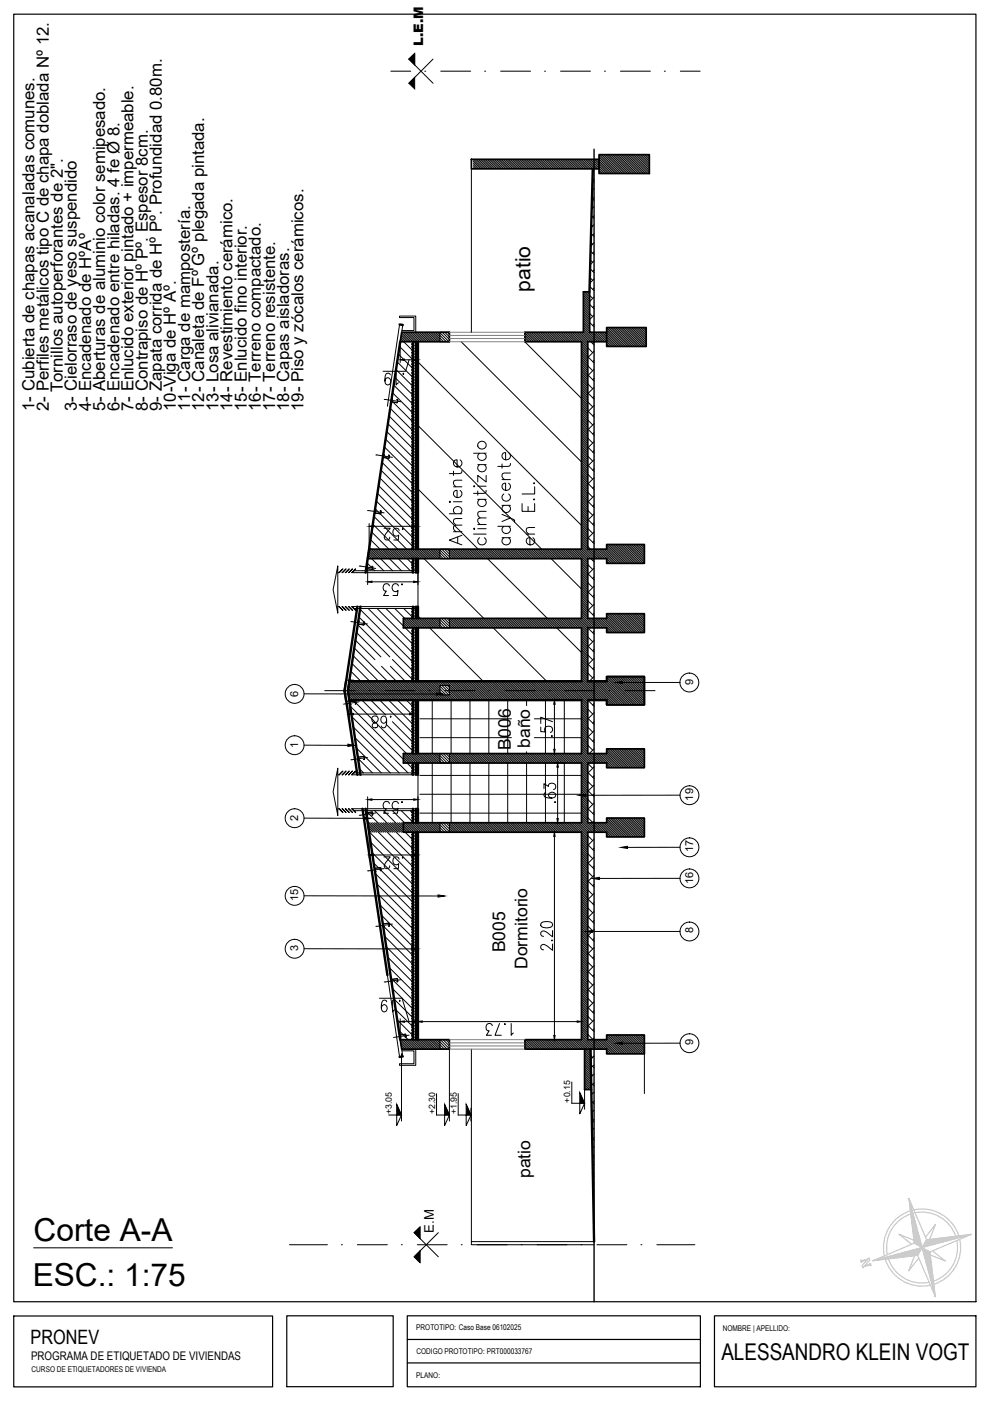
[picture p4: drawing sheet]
<svg xmlns="http://www.w3.org/2000/svg" width="210mm" height="297mm" viewBox="0 0 210 297" stroke-linecap="round" stroke-linejoin="round" font-family="sans-serif">
<defs><g id="words">
<g font-size="6.7">
<text x="7.1" y="263.1">Corte A-A</text>
<text x="6.9" y="272.7">ESC.: 1:75</text>
</g>
<g font-size="5.7">
<text x="80.4" y="115.4">.52</text>
<text x="78" y="155.2">.68</text>
<text x="118.9" y="171.1" transform="rotate(-90 118.9 171.1)">.63</text>
</g>
<text font-size="4.9" x="152.9" y="288.2">ALESSANDRO KLEIN VOGT</text>
<text font-size="4.5" x="112.5" y="61.8" transform="rotate(-90 112.5 61.8)">patio</text>
<text font-size="4.2" x="6.5" y="285">PRONEV</text>
<g font-size="3.7">
<text x="108.3" y="159" transform="rotate(-90 108.3 159)">B006</text>
<text x="112.4" y="158.6" transform="rotate(-90 112.4 158.6)">baño</text>
<text x="107.1" y="201.9" transform="rotate(-90 107.1 201.9)">B005</text>
<text x="111.8" y="205.4" transform="rotate(-90 111.8 205.4)">Dormitorio</text>
<text x="112.5" y="249.8" transform="rotate(-90 112.5 249.8)">patio</text>
</g>
<g font-size="3.6">
<text x="13.3" y="83.2" transform="rotate(-90 13.3 83.2)">Tornillos autoperforantes de 2&quot;.</text>
<text x="7.3" y="87.1" transform="rotate(-90 7.3 87.1)">1- Cubierta de chapas acanaladas comunes.</text>
<text x="10.3" y="87.1" transform="rotate(-90 10.3 87.1)">2- Perfiles metálicos tipo C de chapa doblada Nº 12.</text>
<text x="16.3" y="87.1" transform="rotate(-90 16.3 87.1)">3- Cielorraso de yeso suspendido</text>
<text x="19.3" y="87.1" transform="rotate(-90 19.3 87.1)">4- Encadenado de HºAº</text>
<text x="22.3" y="87.1" transform="rotate(-90 22.3 87.1)">5- Aberturas de aluminio color semipesado.</text>
<text x="25.3" y="87.1" transform="rotate(-90 25.3 87.1)">6- Encadenado entre hiladas. 4 fe Ø 8.</text>
<text x="28.3" y="87.1" transform="rotate(-90 28.3 87.1)">7- Enlucido exterior pintado + impermeable.</text>
<text x="31.3" y="87.1" transform="rotate(-90 31.3 87.1)">8- Contrapiso de Hº Pº. Espesor 8cm.</text>
<text x="34.3" y="87.1" transform="rotate(-90 34.3 87.1)">9- Zapata corrida de Hº Pº. Profundidad 0.80m.</text>
<text x="37.3" y="87.1" transform="rotate(-90 37.3 87.1)">10-Viga de Hº Aº.</text>
<text x="40.3" y="87.1" transform="rotate(-90 40.3 87.1)">11- Carga de mampostería.</text>
<text x="43.3" y="87.1" transform="rotate(-90 43.3 87.1)">12- Canaleta de Fº Gº plegada pintada.</text>
<text x="46.3" y="87.1" transform="rotate(-90 46.3 87.1)">13- Losa alivianada.</text>
<text x="49.3" y="87.1" transform="rotate(-90 49.3 87.1)">14- Revestimiento cerámico.</text>
<text x="52.3" y="87.1" transform="rotate(-90 52.3 87.1)">15- Enlucido fino interior.</text>
<text x="55.3" y="87.1" transform="rotate(-90 55.3 87.1)">16- Terreno compactado.</text>
<text x="58.3" y="87.1" transform="rotate(-90 58.3 87.1)">17- Terreno resistente.</text>
<text x="61.3" y="87.1" transform="rotate(-90 61.3 87.1)">18- Capas aisladoras.</text>
<text x="64.3" y="87.1" transform="rotate(-90 64.3 87.1)">19- Piso y zócalos cerámicos.</text>
</g>
<g font-size="2.8">
<text x="89.7" y="9.8" transform="rotate(-90 89.7 9.8)">L.E.M</text>
<text x="92" y="261.3" transform="rotate(-90 92 261.3)">E.M</text>
</g>
<text font-size="2.5" x="6.6" y="288.4">PROGRAMA DE ETIQUETADO DE VIVIENDAS</text>
<g font-size="2.3">
<text x="63.2" y="147.7" transform="rotate(-90 63.2 147.7)">6</text>
<text x="147" y="145.2" transform="rotate(-90 147 145.2)">9</text>
<text x="63.2" y="158.6" transform="rotate(-90 63.2 158.6)">1</text>
<text x="147" y="169.7" transform="rotate(-90 147 169.7)">19</text>
<text x="63.2" y="174" transform="rotate(-90 63.2 174)">2</text>
<text x="147" y="180.7" transform="rotate(-90 147 180.7)">17</text>
<text x="63.2" y="191.1" transform="rotate(-90 63.2 191.1)">15</text>
<text x="147" y="187.4" transform="rotate(-90 147 187.4)">16</text>
<text x="147" y="197.9" transform="rotate(-90 147 197.9)">8</text>
<text x="63.2" y="201.6" transform="rotate(-90 63.2 201.6)">3</text>
<text x="147" y="221.7" transform="rotate(-90 147 221.7)">9</text>
</g>
<g font-size="1.9">
<text x="120.9" y="233.8" transform="rotate(-90 120.9 233.8)">+0.15</text>
<text x="83.1" y="236.2" transform="rotate(-90 83.1 236.2)">+3.05</text>
<text x="92.2" y="236.2" transform="rotate(-90 92.2 236.2)">+2.30</text>
<text x="96.8" y="236.2" transform="rotate(-90 96.8 236.2)">+1.95</text>
</g>
<g font-size="1.7">
<text x="88.3" y="282.1">PROTOTIPO: Caso Base 06102025</text>
<text x="88.3" y="287.1">CODIGO PROTOTIPO: PRT000033767</text>
<text x="153.2" y="282.2">NOMBRE | APELLIDO:</text>
<text x="6.7" y="290.9">CURSO DE ETIQUETADORES DE VIVIENDA</text>
<text x="88.3" y="292.1">PLANO:</text>
</g>
</g></defs>
<!-- layer: 0 -->
<path d="M2.9 3h204v273h-204zM2.9 279h54.9v15h-54.9zM60.8 279h22.6v15h-22.6zM86.4 279h62.1v15h-62.1zM151.5 279h55.4v15h-55.4zM86.4 284h62.1M86.4 289h62.1" fill="none" stroke="#000" stroke-width=".25"/>
<!-- layer: Textos -->
<g fill="none" stroke="#000" stroke-width=".21">
<path d="M87.9 13.8v-2.5l-1.2 1.2 5.1 5.2M91.8 12.5l-5.1 5.2M96.2 99.9v.9M97.6 97.5a.85 .85 0 0 1 .1 1.2 .85 .85 0 0 1-1.2 .1 .85 .85 0 0 1-.1-1.2l.5-.1v1.5M97.9 99.8l-.1 .5-.4 .1h-2.1M100.4 96.1h2.7M101.3 98.5h1.8M101.7 98.5a.85 .85 0 0 0-.1 1.3 .85 .85 0 0 0 1.2 0 .85 .85 0 0 0-.1-1.3M101.7 96.1a.85 .85 0 0 0-.1 1.3 .85 .85 0 0 0 1.2 0 .85 .85 0 0 0-.1-1.3M106.4 98.4v.9M107.8 96a.85 .85 0 0 1 .2 1.2 .85 .85 0 0 1-1.2 .1 .85 .85 0 0 1-.1-1.2l.5-.1v1.5M108.2 98.3l-.1 .5-.4 .1h-2.1"/>
<path d="M95.3 106.4l.1-.1 .1 .1-.1 .1zM95.3 108.9h2.6M96.2 112.7h1.7M96.2 106.4h1.7M96.2 103.2h1.7M96.5 108.9a.85 .85 0 0 1-.1-1.2 .85 .85 0 0 1 1.3 0 .85 .85 0 0 1-.1 1.2M97 113.9v1.2M97.6 104a.85 .85 0 0 1 .1 1.2 .85 .85 0 0 1-1.2 .1 .85 .85 0 0 1-.1-1.2l.5-.1v1.5M97.9 113.5l-2.6 1 2.6 1M97.9 111.3l-1.6 .2-.1 .6 .5 .6M97.9 109.9l-1.6 .2-.1 .6 .5 .6M97.9 101.8l-1.6 .1-.1 .7 .5 .6"/>
<path d="M100.4 112.1l.1-.1 .2 .1-.2 .1zM100.4 103.1l.1-.1 .2 .1-.2 .1zM100.4 113.2h2.7M101.3 112.1h1.8M101.3 111.2h1.8M101.3 105.9h1.8M101.3 104.1v.9M101.3 103.1h1.8M101.7 114a.85 .85 0 0 0-.1 1.3 .85 .85 0 0 0 1.2 0 .85 .85 0 0 0-.1-1.3M101.7 105.9a.85 .85 0 0 0-.1 1.2 .85 .85 0 0 0 1.2 0 .85 .85 0 0 0-.1-1.2M103.1 109.8l-1.7 .1-.1 .7 .5 .6M103.1 108.4l-1.7 .1-.1 .7 .5 .6"/>
<path d="M103.1 104l-.2 .5-.3 .1h-2.2M103.1 100.8v1.4l-1.8-1.4v1.4M105.6 111.6h2.6M106.4 109.1l1.8 .7-1.8 .8M106.4 114h1.8M106.4 107.1h1.8M106.4 101.7h1.8M106.8 114a.85 .85 0 0 0-.1 1.3 .85 .85 0 0 0 1.3 0 .85 .85 0 0 0-.2-1.3M106.8 111.6a.85 .85 0 0 0-.1 1.2 .85 .85 0 0 0 1.3 0 .85 .85 0 0 0-.2-1.2M106.8 107.1a.85 .85 0 0 0-.1 1.3 .85 .85 0 0 0 1.3 0 .85 .85 0 0 0-.2-1.3M106.8 104.7a.85 .85 0 0 0-.1 1.3 .85 .85 0 0 0 1.3 0 .85 .85 0 0 0-.2-1.3M107.8 102.4a.85 .85 0 0 1 .2 1.3 .85 .85 0 0 1-1.2 .1 .85 .85 0 0 1-.1-1.2l.5-.2v1.6"/>
<path d="M108.2 109.8l.8 .4 .1 .5M108.2 100.3l-1.6 .1-.2 .6 .5 .7M110.7 106.8v1.6h2.7v-1.6M111.6 113.2h1.8M112 107.4v1M113 114a.85 .85 0 0 1 .1 1.2 .85 .85 0 0 1-1.2 .1 .85 .85 0 0 1-.1-1.2l.5-.1v1.5M113.2 105.7l.2 .2-.2 .1-.1-.1M113.2 102.3l.2 .1-.2 .2-.1-.2M113.4 111.8l-1.7 .2-.1 .6 .5 .6M113.4 103.2v1.5h-2.7M7.1 264.6h29.5M89 262.6v-2.4l-1.2 1.1 5.1 5.2"/>
<path d="M92.9 261.3l-5.1 5.2 1.2 1.2v-2.5"/>
<circle cx="102.2" cy="94.4" r=".88"/>
</g>
<!-- layer: Ejes -->
<g fill="none" stroke="#000" stroke-width=".21">
<path d="M82.9 15.1h4.2M90.3 15.1h.1M93.4 15.1h6.4M103 15.1h.1M106.1 15.1h6.4M115.7 15.1h.1M118.8 15.1h6.4M128.4 15.1h.1M131.5 15.1h6.4M141.1 15.1h.1M144.2 15.1h4.3M68.8 146.4h6.5"/>
<path d="M78.5 146.4h.1M81.7 146.4h6.3M91.2 146.4h.1M94.4 146.4h6.3M103.9 146.4h.1M107.1 146.4h6.3M116.6 146.4h.1M119.8 146.4h6.3M129.3 146.4h.1M132.5 146.4h6.4M61.4 263.9h8M72.6 263.9h.1"/>
<path d="M75.8 263.9h6.3M85.3 263.9h.1M88.5 263.9h6.3M98 263.9h.1M101.2 263.9h6.3M110.7 263.9h.1M113.9 263.9h6.3M123.4 263.9h.1M126.6 263.9h6.3M136.1 263.9h.1M139.3 263.9h8"/>
</g>
<!-- layer: Rayado -->
<g fill="none" stroke="#000" stroke-width=".21">
<path d="M100.3 34.2l1.6 1.6M100.3 35.7l.1 .1M100.3 35.3l.5 .5M100.3 35l.9 .8M100.3 34.6l1.3 1.2M100.3 33.8l2 2M100.7 33.8l2 2M101.1 33.8l2 2M101.4 33.8l2 2M101.8 33.8l2 2M102.2 33.8l2 2M102.6 33.8l2 2"/>
<path d="M102.9 33.8l2 2M103.3 33.8l2 2M103.7 33.8l2 2M104.1 33.8l2 2M104.5 33.8l1.9 2M104.8 33.8l2 2M105.2 33.8l2 2M105.6 33.8l2 2M106 33.8l2 2M106.3 33.8l2 2M106.7 33.8l2 2M107.1 33.8l2 2"/>
<path d="M107.5 33.8l2 2M107.8 33.8l2 2M108.2 33.8l2 2M108.6 33.8l2 2M109 33.8l2 2M109.4 33.8l2 2M109.7 33.8l2 2M110.1 33.8l2 2M110.5 33.8l2 2M110.9 33.8l2 2M111.2 33.8l2 2M111.6 33.8l2 2"/>
<path d="M112 33.8l2 2M112.4 33.8l2 2M112.7 33.8l2 2M113.1 33.8l2 2M113.5 33.8l2 2M113.9 33.8l2 2M114.3 33.8l2 2M114.6 33.8l2 2M115 33.8l2 2M115.4 33.8l2 2M115.8 33.8l2 2M116.1 33.8l2 2"/>
<path d="M116.5 33.8l2 2M116.9 33.8l2 2M117.3 33.8l2 2M117.7 33.8l1.9 2M118 33.8l2 2M118.4 33.8l2 2M118.8 33.8l2 2M119.2 33.8l2 2M119.5 33.8l2 2M119.9 33.8l2 2M120.3 33.8l2 2M120.7 33.8l2 2"/>
<path d="M121 33.8l2 2M121.4 33.8l2 2M121.8 33.8l2 2M122.2 33.8l2 2M122.5 33.8l2.1 2M122.9 33.8l2 2M123.3 33.8l2 2M123.7 33.8l2 2M124.1 33.8l2 2M124.4 33.8l2 2M124.8 33.8l2 2M125.2 33.8l3 3"/>
<path d="M125.6 33.8l3 3M125.6 38.3l.4 .4M126 33.8l2.9 3M126 40l-.4 .4M126 38.1l-.3 .3M126 36.2l-.3 .2M126.3 33.8l3 3M126.7 33.8l.3 .3M127 36.7l.1 .1M127 36.4l.4 .4M127 36l.8 .8M127 34.1l2.7 2.7"/>
<path d="M127 33.7l3.1 3.1M127 33.4l3.5 3.4M127 33l3.8 3.8M127.2 32.8l4 4M127.6 32.8l4 4M128 32.8l4 4M128.3 32.8l4 4M128.7 32.8l4 4M129.1 32.8l4 4M129.5 32.8l4 4M129.9 32.8l4 4M130.2 32.8l4 4"/>
<path d="M130.6 32.8l4 4M131 32.8l4 4M131.4 32.8l4 4M131.7 32.8l4 4M132.1 32.8l4 4M132.5 32.8l4 4M132.9 32.8l4 4M133.2 32.8l4 4M133.6 32.8l4 4M134 32.8l3.7 3.7M134.4 32.8l3.3 3.3M134.8 32.8l2.9 2.9"/>
<path d="M135.1 32.8l2.6 2.5M135.5 32.8l2.2 2.2M135.9 32.8l1.8 1.8M136.3 32.8l1.4 1.4M136.6 32.8l1.1 1M137 32.8l.7 .7M137.4 32.8l.3 .3M125.1 58.8l.6 .6M125.1 57l.9 .8M125.2 55.1l.5 .5M125.2 53.2l.8 .8M125.3 51.4l.4 .4"/>
<path d="M125.3 49.5l.7 .6M125.4 47.6l.3 .3M125.4 45.8l.6 .5M125.5 43.9l.2 .2M125.5 42.1l.5 .4M125.6 40.2l.1 .1M126 59.1l-1 1M126 57.2l-.3 .3M126 55.3l-.9 .8M126 53.4l-.3 .3M126 51.5l-.8 .7M126 49.6l-.3 .3"/>
<path d="M126 47.6l-.7 .7M126 45.7l-.3 .3M126 43.8l-.6 .5M126 41.9l-.3 .3M84 78.4l3.6 3.5M84.2 76.7l3.4 3.4M84.5 75.1l3.1 3.1M84.7 73.4l2.9 2.9M84.9 72.4v.1M84.9 72.1l.3 .4M85 71.8l2.6 2.6M85 71.5l1 1"/>
<path d="M85.1 71.1l1.3 1.4M85.1 70.8l1.7 1.7M85.1 70.5l2 2M85.5 70.4l2 2.1M85.9 70.4l2 2.1M86.2 70.4l2.1 2.1M86.6 70.4l2 2.1M87 70.4l2 2.1M87.4 70.4l2 2.1M87.5 72.5h.1M87.8 70.4l2 2.1M88.1 70.4l2 2.1"/>
<path d="M88.5 70.4l2 2.1M88.6 76.8l34.7 34.6M88.9 70.4l2 2.1M89.3 70.4l2 2.1M89.7 70.4l1.9 2.1M90 70.4l2 2.1M90.4 70.4l2 2.1M90.8 70.4l2 2.1M91.2 70.4l1.9 2.1M91.5 70.4l1.8 1.8M91.9 70.4l1.4 1.4M92.3 70.4l1 1"/>
<path d="M92.7 70.4l.6 .7M93 70.4l.3 .3M97.8 72.5l25.5 25.4M111.3 72.5l13.3 13.3M111.3 72.1l.3 .4M111.3 71.7l.7 .8M111.3 71.3l1.1 1.2M111.3 71l1.5 1.5M111.3 70.6l1.8 1.9M111.5 70.4l2 2.1M111.9 70.4l2 2.1M112.3 70.4l2 2.1"/>
<path d="M112.7 70.4l2 2.1M113 70.4l2 2.1M113.4 70.4l2 2.1M113.8 70.4l2 2.1M114.2 70.4l2 2.1M114.5 70.4l2 2.1M114.9 70.4l2 2.1M115.3 70.4l2 2.1M115.7 70.4l2 2.1M116 70.4l2 2.1M116.4 70.4l2 2.1M116.8 70.4l2 2.1"/>
<path d="M117.2 70.4l2 2.1M117.6 70.4l2 2.1M117.9 70.4l2 2.1M118.3 70.4l2 2.1M118.7 70.4l2 2.1M119.1 70.4l2 2.1M119.4 70.4l2 2.1M119.8 70.4l2 2.1M120.2 70.4l2 2.1M120.6 70.4l2 2.1M120.9 70.4l2.1 2.1M121.3 70.4l4.4 4.4"/>
<path d="M121.7 70.4l2.9 3M122.1 70.4l2.5 2.6M122.5 70.4l2.1 2.2M122.8 70.4l2 2.1M123.2 70.4l2 2.1M123.3 74.3l1.3 1.3M123.3 79.9l1.3 1.4M123.3 79.6l1.3 1.3M123.3 79.2l1.3 1.3M123.3 78.8l1.3 1.3M123.3 78.4l1.3 1.4M123.3 78.1l1.3 1.3"/>
<path d="M123.3 77.7l1.3 1.3M123.3 77.3l1.3 1.3M123.3 76.9l1.3 1.4M123.3 76.5l1.3 1.4M123.3 76.2l1.3 1.3M123.3 75.8l1.3 1.3M123.3 75.4l1.3 1.4M123.3 75l1.3 1.4M123.3 74.7l1.3 1.3M123.3 73.9l1.3 1.3M123.3 73.5l1.3 1.4M123.3 73.2l1.3 1.3"/>
<path d="M123.3 72.8l1.3 1.3M123.6 70.4l2 2.1M123.7 69l1.5 1.4M123.7 62.6l1.3 1.3 1-.9M123.7 70.2l2.3 2.3M123.7 69.8l2.6 2.7M123.7 69.4l3 3.1M123.7 64.5l1.3 1.3M123.7 64.1l1.3 1.4M123.7 63.8l1.3 1.3M123.7 63.4l1.3 1.3M123.7 63l1.3 1.3"/>
<path d="M123.7 62.3l1.3 1.3M123.7 61.9l1.3 1.3M123.7 68.6l1.3 1.4M123.7 68.3l1.3 1.3M123.7 67.9l1.3 1.3M123.7 67.5l1.3 1.4M123.7 67.1l1.3 1.4M123.7 66.8l1.3 1.3M123.7 66.4l1.3 1.3M123.7 66l1.3 1.4M123.7 65.6l1.3 1.4M123.7 65.3l1.3 1.3"/>
<path d="M123.7 64.9l1.3 1.3M124.1 61.9l.9 .9M124.4 61.9l.6 .5M124.6 77.6l1.1 1M124.7 79.5l1.3 1.3M124.7 75.7l1.3 1.3M124.7 77.6l-.1 .1M124.7 73.8l-.1 .1M124.8 61.9l.2 .2M125 60.7l1 .9M125 68.4l1 .9M125 66.5l.7 .6"/>
<path d="M125 64.5l1 1M125 62.6l.7 .7M125.1 70.4l2 2.1M125.3 72.5l.7 .6M125.5 70.4l2 2.1M125.8 70.4l2.1 2.1M126 78.3l-1.4 1.4M126 76.4l-.3 .3M126 74.5l-1.4 1.3M126 72.6l-.3 .3M126 68.7l-.3 .3M126 66.8l-1 1"/>
<path d="M126 64.9l-.3 .3M126 61.1l-.3 .3M126.2 70.4l2 2.1M126.6 70.4l2 2.1M127 70.4l3 3M127.4 70.4l3 3M127.7 70.4l3 3M128.1 70.4l3 3M128.5 70.4l3 3M128.6 73.2l.3 .2M128.6 72.8l.6 .6M128.6 72.5l1 .9"/>
<path d="M128.6 70.2l3.3 3.2M128.6 69.8l3.6 3.6M128.6 69.4l4 4M129 69.4l4 4M129.4 69.4l4 4M129.7 69.4l4 4M130.1 69.4l4 4M130.5 69.4l4 4M130.9 69.4l4 4M131.3 69.4l4 4M131.6 69.4l4 4M132 69.4l4 4"/>
<path d="M132.4 69.4l4 4M132.8 69.4l4 4M133.2 69.4l3.8 3.9M133.5 69.4l3.5 3.5M133.9 69.4l3.1 3.2M134.3 69.4l2.7 2.8M134.7 69.4l2.3 2.4M135 69.4l2 2M135.4 69.4l1.6 1.7M135.8 69.4l1.2 1.3M136.2 69.4l.8 .9M136.5 69.4l.5 .5"/>
<path d="M136.9 69.4l.1 .1M80.8 99.7l6.8 6.7M81 98l6.6 6.6M81.3 96.4l6.3 6.3M81.5 94.8l6.1 6M81.8 93.1l5.8 5.8M82 91.5l5.6 5.5M82.2 89.8l5.4 5.3M82.5 88.2l5.1 5.1M82.7 86.6l4.9 4.8M83 84.9l4.6 4.6M83.2 83.3l4.4 4.3"/>
<path d="M83.5 81.6l4.1 4.1M83.7 80l3.9 3.8M88.6 90.2l26.2 26.2M123.3 97.3l1.3 1.3M123.3 95.4l2.4 2.3M123.3 87.9l1.3 1.3 .1-.1M123.3 86l1.3 1.3 1.4-1.3M123.3 99.9l1.3 1.4M123.3 99.5l1.3 1.4M123.3 99.2l1.3 1.3M123.3 98.8l1.3 1.3M123.3 98.4l1.3 1.4"/>
<path d="M123.3 98l1.3 1.4M123.3 97.7l1.3 1.3M123.3 96.9l1.3 1.3M123.3 96.5l1.3 1.4M123.3 96.2l1.3 1.3M123.3 95.8l1.3 1.3M123.3 95l1.3 1.4M123.3 94.7l1.3 1.3M123.3 94.3l1.3 1.3M123.3 93.9l1.3 1.3M123.3 93.5l1.3 1.3M123.3 93.1l1.3 1.4"/>
<path d="M123.3 92.8l1.3 1.3M123.3 92.4l1.3 1.3M123.3 92l1.3 1.3M123.3 91.6l1.3 1.4M123.3 91.2l1.3 1.4M123.3 90.9l1.3 1.3M123.3 90.5l1.3 1.3M123.3 90.1l1.3 1.4M123.3 89.7l1.3 1.4M123.3 89.4l1.3 1.3M123.3 89l1.3 1.3M123.3 88.6l1.3 1.4"/>
<path d="M123.3 88.2l1.3 1.4M123.3 87.5l1.3 1.3M123.3 87.1l1.3 1.3M123.3 86.7l1.3 1.4M123.3 86.4l1.3 1.3M123.3 85.6l1.3 1.3M123.3 85.2l1.3 1.4M123.3 84.8l1.3 1.4M123.3 84.1l1.3 1.3M123.3 83.7l1.3 1.3M123.3 83.3l1.3 1.4M123.3 83l1.3 1.3"/>
<path d="M123.3 82.6l1.3 1.3M123.3 82.2l1.3 1.3M123.3 81.8l1.3 1.4M123.3 81.4l1.3 1.4M123.3 81.1l1.3 1.3M123.3 80.7l1.3 1.3M123.3 80.3l1.3 1.4M124.6 92.9l1.1 1M124.6 89l1.1 1.1M124.6 85.2l1.1 1.1M124.6 81.4l1.1 1M124.7 98.7l1.3 1.2"/>
<path d="M124.7 94.9l1.3 1.2M124.7 91l1.3 1.3M124.7 87.2l1.3 1.3M124.7 83.4l1.3 1.2M124.7 96.8l-.1 .1M124.7 93h-.1M124.7 85.3l-.1 .1M124.7 81.5l-.1 .1M126 99.4l-.3 .3M126 97.5l-1.4 1.3M126 95.5l-.3 .3M126 93.6l-1.4 1.4"/>
<path d="M126 91.7l-.3 .3M126 89.8l-1.4 1.3M126 87.9l-.3 .3M126 84.1l-.3 .2M126 82.1l-1.4 1.4M126 80.2l-.3 .3M77.8 119.4l1.7 1.6M78 118.3l.1 .1M78 118l.4 .4M78.1 117.7l3.3 3.3M78.1 117.4l1.1 1M78.2 117l1.4 1.4"/>
<path d="M78.2 116.7l1.8 1.7M78.3 116.1l2.4 2.3M78.3 116.4l2 2M79.1 116.4l2 2M79.5 116.4l2 2M79.5 107.9l8.1 8M79.8 106.2l7.8 7.8M79.8 116.4l2 2M80 104.6l7.6 7.5M80.2 116.4l2 2M80.3 103l7.3 7.2M80.5 101.3l7.1 7"/>
<path d="M80.6 116.4l4.5 4.6M80.7 118.4l2.5 2.6M81 116.4l2 2M81.3 116.4l2 2M81.7 116.4l2 2M82.1 116.4l2 2M82.5 116.4l2 2M82.9 116.4l2 2M83.2 116.4l2 2M83.6 116.4l2 2M84 116.4l2 2M84.4 116.4l3.2 3.3"/>
<path d="M84.4 118.4l2.6 2.6M84.7 116.4l2 2M85.1 116.4l2 2M85.5 116.4l2 2M85.9 116.4l2 2M86.2 116.4l2 2M86.6 116.4l2 2M87 116.4l2 2M87.4 116.4l2 2M87.7 116.4l2.1 2M88.1 116.4l2 2M88.5 116.4l2 2"/>
<path d="M88.6 103.7l12.8 12.7M88.9 116.4l2 2M89.3 116.4l2 2M89.6 116.4l2 2M89.9 118.4l12.7 12.7M90 116.4l2 2M90.4 116.4l2 2M90.8 116.4l2 2M91.2 116.4l1.9 2M91.5 116.4l1.8 1.8M91.9 116.4l1.4 1.4M92.3 116.4l1 1.1"/>
<path d="M92.7 116.4l.6 .7M93 116.4l.3 .3M95.3 118.3l.1 .1M95.3 117.9l.5 .5M95.3 117.6l.9 .8M95.3 117.2l1.2 1.2M95.3 116.8l1.6 1.6M95.3 116.4l2 2M95.7 116.4l2 2M96 116.4l2.1 2M96.4 116.4l2 2M96.8 116.4l2 2"/>
<path d="M97.2 116.4l2 2M97.6 116.4l2 2M97.9 116.4l2 2M98.3 116.4l2 2M98.7 116.4l2 2M99.1 116.4l2 2M99.5 116.4l1.9 2M99.8 116.4l2 2M100.2 116.4l2 2M100.6 116.4l2 2M101 116.4l1.9 2M101.3 116.4l2 2"/>
<path d="M101.7 116.4l2 2M102.1 116.4l2 2M102.5 116.4l2 2M102.8 116.4l2 2M103.2 116.4l2 2M103.4 118.4l12.6 12.7M103.6 116.4l2 2M104 116.4l2 2M104.3 116.4l2.1 2M104.7 116.4l2 2M105.1 116.4l2 2M105.5 116.4l2 2"/>
<path d="M105.8 116.4l2.1 2M106.2 116.4l2 2M106.6 116.4l2 2M107 116.4l2 2M107.4 116.4l2 2M107.7 116.4l2 2M108.1 116.4l2 2M108.5 116.4l2 2M108.9 116.4l2 2M109.3 116.4l1.9 2M109.6 116.4l2 2M110 116.4l2 2"/>
<path d="M110.4 116.4l2 2M110.8 116.4l1.9 2M111.1 116.4l2 2M111.5 116.4l2 2M111.9 116.4l2 2M112.3 116.4l2 2M112.6 116.4l2.1 2M113 116.4l2 2M113.4 116.4l2 2M113.8 116.4l2 2M114.1 116.4l2.1 2M114.5 116.4l2 2"/>
<path d="M114.9 116.4l8.4 8.5M115.3 116.4l2 2M115.7 116.4l2 2M116 116.4l2 2M116.4 116.4l2 2M116.8 116.4l2 2M117.2 116.4l2 2M117.6 116.4l1.9 2M117.9 116.4l2 2M118.3 116.4l2 2M118.7 116.4l2 2M119.1 116.4l1.9 2"/>
<path d="M119.4 116.4l2 2M119.8 116.4l2 2M120.2 116.4l2 2M120.6 116.4l2 2M120.9 116.4l2.1 2M121.3 116.4l4.4 4.3M121.7 116.4l2.9 3M122.1 116.4l2.5 2.6M122.4 116.4l2.2 2.2M122.8 116.4l2 2M123.2 116.4l2 2M123.3 101l1.3 1.4"/>
<path d="M123.3 110.9l1.3 1.3 .1-.1M123.3 119.2l1.3 1.3M123.3 115.8l2.7 2.6M123.3 115.4l3 3M123.3 115l1.3 1.4M123.3 114.6l1.3 1.4M123.3 113.5l1.3 1.3M123.3 113.1l1.3 1.4M123.3 112.8l1.3 1.3M123.3 112.4l1.3 1.3M123.3 110.5l1.3 1.3M123.3 110.1l1.3 1.3"/>
<path d="M123.3 104.5l1.3 1.3M123.3 104.1l1.3 1.3M123.3 102.6l1.3 1.3M123.3 102.2l1.3 1.3M123.3 119.9l1.3 1.3M123.3 119.5l1.3 1.4M123.3 118.8l1.3 1.3M123.3 116.1l2.3 2.3M123.3 114.3l1.3 1.3M123.3 113.9l1.3 1.3M123.3 112l1.3 1.3M123.3 111.6l1.3 1.3"/>
<path d="M123.3 111.3l1.3 1.3M123.3 109.7l1.3 1.4M123.3 109.3l1.3 1.4M123.3 108.6l1.3 1.3M123.3 108.2l1.3 1.4M123.3 107.8l1.3 1.4M123.3 107.5l1.3 1.3M123.3 107.1l1.3 1.3M123.3 106.7l1.3 1.4M123.3 106.3l1.3 1.4M123.3 106l1.3 1.3M123.3 105.6l1.3 1.3"/>
<path d="M123.3 105.2l1.3 1.3M123.3 104.8l1.3 1.4M123.3 103.7l1.3 1.3M123.3 103.3l1.3 1.3M123.3 103l1.3 1.3M123.3 101.8l1.3 1.3M123.3 101.4l1.3 1.4M123.3 100.7l1.3 1.3M123.3 100.3l1.3 1.3M124.6 115.9l.6 .5M124.6 112l1.1 1.1M124.6 108.2l1.1 1"/>
<path d="M124.6 104.4l1.1 1M124.6 100.5l1.1 1.1M124.7 114l1.3 1.3M124.7 110.2l1.3 1.2M124.7 106.4l1.3 1.2M124.7 102.5l1.3 1.3M124.7 119.8l-.1 .1M124.7 116h-.1M124.7 108.3l-.1 .1M124.7 104.5h-.1M124.7 100.6l-.1 .1M124.7 116.4l2 2"/>
<path d="M125.1 116.4l2 2M125.3 118.4l.7 .7M125.5 116.4l2 2M125.8 116.4l2 2M126 118.5l-.3 .3M126 114.7l-.3 .3M126 112.8l-1.4 1.3M126 110.9l-.3 .3M126 109l-1.4 1.3-1.3-1.3M126 107l-.3 .3M126 105.1l-1.4 1.4M126 103.2l-.3 .3"/>
<path d="M126 101.3l-1.4 1.3M126.2 116.4l2 2M126.6 116.4l3 3M127 116.4l3 3M127.4 116.4l3 3M127.7 116.4l3 3M128.1 116.4l3 3M128.5 116.4l3 3M128.6 119.2l.2 .2M128.6 118.8l.6 .6M128.6 116.2l3.3 3.2M128.6 115.8l3.6 3.6"/>
<path d="M128.6 115.4l4 4M129 115.4l4 4M129.4 115.4l4 4M129.7 115.4l4 4M130.1 115.4l4 4M130.5 115.4l4 4M130.9 115.4l4 4M131.2 115.4l4 4M131.6 115.4l4 4M132 115.4l4 4M132.4 115.4l4 4M132.8 115.4l3.8 3.9"/>
<path d="M133.1 115.4l3.5 3.5M133.5 115.4l3.1 3.1M133.9 115.4l2.7 2.8M134.3 115.4l2.3 2.4M134.7 115.4l1.9 2M135 115.4l1.6 1.6M135.4 115.4l1.2 1.2M135.8 115.4l.8 .9M136.2 115.4l.4 .5M136.5 115.4l.1 .1M74.9 139l12.7 12.7M75.1 137.4l12.5 12.4"/>
<path d="M75.4 135.7l4.1 4.2M75.6 134.1l5.2 5.2M75.9 132.5l6.7 6.8M76.1 130.8l11.5 11.5M76.3 129.2l11.3 11.2M77.6 121h.1M78.1 129l9.5 9.5M79.9 129l7.7 7.6M81.8 129l4.2 4.1M83.2 139.8l4.4 4.4M83.7 129l4.1 4.1M85.5 133.1h.1"/>
<path d="M85.5 132.3l.8 .8M85.5 131.9l1.2 1.2M85.5 131.6l1.6 1.5M85.5 131.2l2 1.9M85.6 129l2 2M85.9 133.1l1.7 1.6M86.2 131.1l2 2M86.6 131.1l2 2M87 131.1l2 2M87.3 131.1l2 2M87.5 129l.1 .1M87.7 131.1l2 2"/>
<path d="M88.1 131.1l2 2M88.5 131.1l2 2M88.6 130.6l.5 .5M88.9 131.1l1.9 2M89.2 131.1l2 2M89.6 131.1l2 2M90 131.1l2 2M90.4 131.1l1.9 2M90.7 131.1l2 2M91.1 133.1l11.3 11.3M91.1 131.1l2 2M91.5 131.1l1.8 1.8"/>
<path d="M91.9 131.1l1.4 1.4M92.2 131.1l1.1 1M92.6 131.1l.7 .7M93 131.1l.3 .3M95.3 133l.1 .1M95.3 132.7l.5 .4M95.3 132.3l.8 .8M95.3 131.9l1.2 1.2M95.3 131.5l1.6 1.6M95.3 131.1l2 2M95.6 131.1l2 2M96 131.1l2 2"/>
<path d="M96.4 131.1l2 2M96.8 131.1l2 2M97.1 131.1l2 2M97.5 131.1l2 2M97.9 131.1l2 2M98.3 131.1l2 2M98.7 131.1l1.9 2M99 131.1l2 2M99.4 131.1l2 2M99.8 131.1l2 2M100.2 131.1l2 2M100.5 131.1l2 2"/>
<path d="M100.9 131.1l2 2M101.3 131.1l2 2M101.7 131.1l2 2M102 131.1l2 2M102.4 131.1l2 2M102.8 131.1l2 2M103.2 131.1l2 2M103.6 131.1l2 2M103.9 131.1l2 2M104.3 131.1l2 2M104.6 133.1l11.3 11.3M104.7 131.1l2 2"/>
<path d="M105.1 131.1l2 2M105.4 131.1l2 2M105.8 131.1l2 2M106.2 131.1l2 2M106.6 131.1l2 2M106.9 131.1l2 2M107.3 131.1l2 2M107.7 131.1l2 2M108.1 131.1l2 2M108.5 131.1l2 2M108.8 131.1l2 2M109.2 131.1l2 2"/>
<path d="M109.6 131.1l2 2M110 131.1l2 2M110.3 131.1l2 2M110.7 131.1l2 2M111.1 131.1l2 2M111.5 131.1l2 2M111.9 131.1l1.9 2M112.2 131.1l2 2M112.6 131.1l2 2M113 131.1l2 2M113.4 131.1l2 2M113.7 131.1l2 2"/>
<path d="M114.1 131.1l2 2M114.5 131.1l2 2M114.9 131.1l2 2M115.2 131.1l2 2M115.6 131.1l2 2M116 131.1l8.6 8.6M116.4 131.1l2 2M116.7 131.1l2.1 2M117.1 131.1l2 2M117.5 131.1l2 2M117.9 131.1l2 2M118.3 131.1l2 2"/>
<path d="M118.6 131.1l2 2M119 131.1l2 2M119.4 131.1l2 2M119.8 131.1l2 2M120.1 131.1l2 2M120.5 131.1l2 2M120.9 131.1l2 2M121.3 131.1l3.3 3.4M121.7 131.1l2.9 3M122 131.1l2.6 2.6M122.4 131.1l2.2 2.2 .2-.2-2-2M123.2 131.1l2 2"/>
<path d="M123.3 122.2l2.4 2.4M123.3 133.9l1.3 1.3 .1-.1M123.3 130.1l3 3M123.3 129.3l1.3 1.4M123.3 126.7l1.3 1.3M123.3 125.2l1.3 1.3M123.3 124.8l1.3 1.4M123.3 124.1l1.3 1.3M123.3 123.7l1.3 1.3M123.3 123.3l1.3 1.4M123.3 122.9l1.3 1.4M123.3 121.8l1.3 1.3"/>
<path d="M123.3 121.4l1.3 1.4M123.3 121.1l1.3 1.3M123.3 120.7l1.3 1.3M123.3 120.3l1.3 1.3M123.3 139.9l1.3 1.3M123.3 139.5l1.3 1.4M123.3 139.1l1.3 1.4M123.3 138.8l1.3 1.3M123.3 138l1.3 1.3M123.3 137.6l1.3 1.4M123.3 137.3l1.3 1.3M123.3 136.9l1.3 1.3"/>
<path d="M123.3 136.5l1.3 1.3M123.3 136.1l1.3 1.4M123.3 135.8l1.3 1.3M123.3 135.4l1.3 1.3M123.3 135l1.3 1.3M123.3 134.6l1.3 1.4M123.3 134.2l1.3 1.4M123.3 133.5l1.3 1.3M123.3 130.9l2.2 2.2M123.3 130.5l2.6 2.6M123.3 129.7l1.3 1.3M123.3 129l1.3 1.3"/>
<path d="M123.3 128.6l1.3 1.3M123.3 128.2l1.3 1.3M123.3 127.8l1.3 1.4M123.3 127.5l1.3 1.3M123.3 127.1l1.3 1.3M123.3 126.3l1.3 1.4M123.3 125.9l1.3 1.4M123.3 125.6l1.3 1.3M123.3 124.4l1.3 1.4M123.3 122.6l1.3 1.3M124.6 138.9l1.1 1M124.6 135l1.1 1.1"/>
<path d="M124.6 127.4l1.1 1M124.7 131.1l2 2M124.7 137l1.3 1.3M124.7 133.2l1.3 1.2M124.7 129.3l1.3 1.3M124.7 125.5l1.3 1.3M124.7 121.7l1.3 1.2M124.7 138.9l-.1 .1M124.7 127.4l-.1 .1M124.7 123.6l-.1 .1M125 131.1l2.1 2M125.4 131.1l2 2"/>
<path d="M125.8 131.1l2 2M126 139.6l-1.4 1.3M126 137.7l-.3 .3M126 135.8l-1.4 1.3M126 133.9l-.3 .3M126 130l-.3 .3M126 128.1l-1.4 1.4M126 126.2l-.3 .3M126 124.3l-1.4 1.3M126 122.4l-.3 .3M126 120.5l-1.4 1.3M126.2 131.1l2 2"/>
<path d="M126.5 131.1l2.1 2M126.9 131.1l3 3M127.3 131.1l3 3M127.7 131.1l3 3M128.1 131.1l3 3M128.4 131.1l3 3M128.6 133.9l.2 .2M128.6 133.5l.6 .6M128.6 133.2l1 .9M128.6 130.9l3.2 3.2M128.6 130.5l3.6 3.6M128.6 130.2l4 3.9"/>
<path d="M128.9 130.1l4 4M129.3 130.1l4 4M129.7 130.1l4 4M130.1 130.1l4 4M130.5 130.1l4 4M130.8 130.1l4 4M131.2 130.1l4 4M131.6 130.1l4 4M132 130.1l4 4M132.3 130.1l4 4M132.7 130.1l3.9 3.9M133.1 130.1l3.5 3.5"/>
<path d="M133.5 130.1l3.1 3.1M133.9 130.1l2.7 2.8M134.2 130.1l2.4 2.4M134.6 130.1l2 2M135 130.1l1.6 1.6M135.4 130.1l1.2 1.3M135.7 130.1l.9 .9M136.1 130.1l.5 .5M136.5 130.1l.1 .1M73.8 146.6l1.8 1.8M73.8 146.2l2.2 2.2M73.8 147l1.5 1.4"/>
<path d="M73.8 145.9l2.6 2.5M73.9 145.6l6 6M73.9 147.5l1 .9M73.9 145.2l3.2 3.2M74 147.9l.5 .5M74 144.9l3.5 3.5M74 144.6l3.9 3.8M74.1 148.4h.1M74.1 144l.3 .2M74.2 149.7l13.4 13.3M74.3 144.4l4 4M74.4 142.3l2.1 2.1"/>
<path d="M74.6 151.9l11.9 12M74.6 140.7l7.8 7.7M74.6 144.4l4 4M74.9 148.4l4.6 4.7M74.9 154.2l9.7 9.7M75 144.4l4 4M75.2 156.4l7.6 7.5M75.4 144.4l4 4M75.6 158.6l5.2 5.3M75.8 144.4l4 4M76.2 144.4l4 4M76.5 144.4l11.1 11.1"/>
<path d="M76.9 144.4l4 4M77.3 144.4l4 4M77.7 144.4l4 4M78 144.4l4 4M78.6 148.4l3.2 3.2M78.8 144.4l4 4M79.2 144.4l4 4M79.6 144.4l4 4M79.9 144.4l4 4M80 153.6l8.2 8.2M80.7 144.4l4 4M80.9 141.3l7.2 7.1"/>
<path d="M81.1 144.4l4 4M81.4 144.4l4 4M81.8 144.4l4 4M81.9 153.6l5.7 5.7M82.4 148.4l5.2 5.2M82.6 144.4l4 4M82.8 141.3l3.1 3.1M82.9 144.4l4 4M83.2 153l4.4 4.4M83.3 144.4l4 4M83.7 144.4l4 4M84.4 144.4l4 4"/>
<path d="M84.8 144.4l4 4M85.2 144.4l4 4M85.5 159.8l2 2M85.6 144.4l4 4M85.8 159.8l2 2M86 144.4l4 4M86.3 144.4l4 4M86.6 159.8l2 2M86.7 144.4l4 4M87 159.8l2 2M87.1 144.4l4 4M87.3 159.8l2 2"/>
<path d="M87.5 144.4l4 4M87.7 159.8l2 2M87.9 144.4l4 4M88.1 159.8l2 2M88.2 144.4l4 4M88.5 159.8l2 2M88.6 144.4l4 4M88.6 144.1l.4 .3M88.9 159.8l1.9 2M89 144.4l4 4M89 156.4h19.4M89 152.4h19.4"/>
<path d="M89.2 159.8l2 2M89.4 144.4l4 4M89.6 159.8l2 2M89.7 144.4l4 4M90 159.8l2 2M90.1 144.4l4 4M90.4 159.8l2 2M90.5 144.4l2.8 2.8M90.7 159.8l2 2M90.9 144.4l2.4 2.5M91.1 159.8l2 2M91.2 144.4l2.1 2.1"/>
<path d="M91.5 159.8l1.8 1.8M91.6 144.4l1.7 1.7M91.6 148.4v11.4M91.9 159.8l1.4 1.4M92 144.4l1.3 1.3M92.2 159.8l1.1 1M92.4 144.4l.9 1M92.6 159.8l.7 .6M92.7 144.4l.9 .9M93 159.8l.3 .3M93.1 144.4l.9 .9M93.4 147.3l1.1 1.1"/>
<path d="M93.5 144.4l.9 .9M93.8 147.3l1.1 1.1M93.9 144.4l.9 .9M94.1 147.3l1.1 1.1M94.3 144.4l.9 .9M94.5 147.3l1.1 1.1v11.4l2 2M94.6 144.4l4 4M94.9 147.3l1.1 1.1M95 144.4l4 4M95.3 147.3l1.1 1.1M95.3 146.2l2.2 2.2M95.3 145.8l2.6 2.6"/>
<path d="M95.3 145.5l2.9 2.9M95.3 159.8l2 2M95.3 147l1.4 1.4M95.3 146.6l1.8 1.8M95.4 144.4l4 4M95.8 144.4l4 4M96 159.8l2 2M96.2 144.4l4 4M96.4 159.8l2 2M96.5 144.4l4 4M96.8 159.8l2 2M96.9 144.4l4 4"/>
<path d="M97.1 159.8l2 2M97.3 144.4l4 4M97.5 159.8l2 2M97.7 144.4l4 4M97.9 159.8l2 2M98 144.4l4 4M98.3 159.8l2 2M98.4 144.4l4 4M98.7 159.8l2 2M98.8 144.4l4 4M99 159.8l2 2M99.2 144.4l4 4"/>
<path d="M99.4 159.8l2 2M99.5 144.4l4 4M99.6 148.4v11.4M99.8 159.8l2 2M99.9 144.4l4 4M100.2 159.8l2 2M100.3 144.4l4 4M100.5 159.8l2 2M100.7 144.4l4 4M100.9 159.8l2 2M101 144.4l4 4M101.3 159.8l2 2"/>
<path d="M101.4 144.4l4 4M101.7 159.8l2 2M101.8 144.4l4 4M102.1 159.8l1.9 2M102.2 144.4l4 4M102.4 159.8l2 2M102.5 144.4l4 4M102.8 159.8l2 2M102.9 144.4l4 4M103.2 159.8l2 2M103.3 144.4l4 4M103.6 159.8l2 2"/>
<path d="M103.6 148.4v11.4M103.7 144.4l4 4M103.9 159.8l2 2M104.1 144.4l4 4M104.3 159.8l2 2M104.5 144.4l3.9 4M104.7 159.8l2 2M104.8 144.4l4 4M105.1 159.8l2 2M105.2 144.4l4 4M105.4 159.8l2 2M105.6 144.4l4 4"/>
<path d="M105.8 159.8l2 2M106 144.4l4 4M106.2 159.8l2 2M106.3 144.4l4 4M106.6 159.8l2 2M106.7 144.4l4 4M106.9 159.8l2.1 2M107.1 144.4l4 4M107.3 159.8l2 2M107.5 144.4l4 4M107.6 148.4v11.4M107.7 159.8l2 2"/>
<path d="M107.8 144.4l4 4M108.1 159.8l2 2M108.2 144.4l4 4M108.5 159.8l2 2M108.6 144.4l4 4M108.8 159.8l2 2M109 144.4l4 4M109.2 159.8l2 2M109.3 144.4l4 4M109.6 159.8l2 2M109.7 144.4l4 4M110 159.8l2 2"/>
<path d="M110.1 144.4l4 4M110.4 159.8l1.9 2M110.5 144.4l4 4M110.7 159.8l2 2M110.8 144.4l4 4M111.1 159.8l2 2M111.2 144.4l4 4M111.5 159.8l2 2M111.6 144.4l4 4M111.6 148.4v1.2M111.6 159.4v.4M111.9 159.8l1.9 2"/>
<path d="M112 144.4l4 4M112.2 159.8l2 2M112.4 144.4l4 4M112.6 159.8l2 2M112.7 144.4l4 4M113 159.8l2 2M113.1 144.4l4 4M113.3 156.4h10M113.3 152.4h10M113.4 159.8l2 2M113.5 144.4l4 4M113.7 159.8l2 2"/>
<path d="M113.9 144.4l4 4M114.1 159.8l2 2M114.3 144.4l4 4M114.5 159.8l2 2M114.6 144.4l4 4M114.9 159.8l2 2M115 144.4l4 4M115.2 159.8l2.1 2M115.4 144.4l4 4M115.6 159.8l2 2M115.6 148.4v11.4M115.8 144.4l4 4"/>
<path d="M116 159.8l2 2M116.1 144.4l4 4M116.4 159.8l2 2M116.5 144.4l4 4M116.7 159.8l2.1 2M116.9 144.4l4 4M117.1 159.8l2 2M117.3 144.4l4 4M117.5 159.8l2 2M117.6 144.4l4 4M117.9 159.8l2 2M118 144.4l4 4"/>
<path d="M118.3 159.8l2 2M118.4 144.4l4 4M118.6 159.8l2 2M118.8 144.4l4 4M119 159.8l2 2M119.1 144.4l4 4M119.4 159.8l2 2M119.5 144.4l5.1 5.1M119.6 148.4v11.4M119.8 159.8l2 2M119.9 144.4l4.7 4.8M120.2 159.8l1.9 2"/>
<path d="M120.3 144.4l4.3 4.4M120.5 159.8l2 2M120.7 144.4l4 4M120.9 159.8l2 2M121 144.4l4 4M121.3 159.8l3.3 3.3M121.4 144.4l4 4M121.7 159.8l2.9 2.9M121.8 144.4l4 4M122 159.8l2.6 2.5M122.2 144.4l4 4M122.4 159.8l2.2 2.2 .1-.1"/>
<path d="M122.5 144.4l4 4M122.8 159.8l2 2M122.9 144.4l4 4M123.2 159.8l2 2M123.3 143.7l4.8 4.7M123.3 143.3l5.1 5.1M123.3 158.7l3 3.1M123.3 157.6l1.3 1.4M123.3 157.2l1.3 1.4M123.3 156.1l1.3 1.4M123.3 155.7l1.3 1.4M123.3 155.4l1.3 1.3"/>
<path d="M123.3 155l1.3 1.3M123.3 153.9l1.3 1.3M123.3 153.5l1.3 1.3M123.3 153.1l1.3 1.3M123.3 152.3l1.3 1.4M123.3 152l1.3 1.3M123.3 151.6l1.3 1.3M123.3 151.2l1.3 1.3M123.3 150.8l1.3 1.4M123.3 150.5l1.3 1.3M123.3 150.1l1.3 1.3M123.3 149.7l1.3 1.3"/>
<path d="M123.3 149.3l1.3 1.4M123.3 144.4l4 4M123.3 144l4.4 4.4M123.3 159.5l2.3 2.3M123.3 159.1l2.6 2.7M123.3 158.4l1.3 1.3M123.3 158l1.3 1.3M123.3 156.9l1.3 1.3M123.3 156.5l1.3 1.3M123.3 154.6l1.3 1.3M123.3 154.2l1.3 1.4M123.3 152.7l1.3 1.4"/>
<path d="M123.3 148.9l1.3 1.4M123.3 148.6l1.3 1.3M123.3 142.9l1.3 1.4M123.3 142.5l1.3 1.4M123.3 142.2l1.3 1.3M123.3 141.8l1.3 1.3M123.3 141.4l1.3 1.3M123.3 141l1.3 1.4M123.3 140.7l1.3 1.3M123.3 140.3l1.3 1.3M124.6 158l1.1 1M124.6 154.2l1.1 1"/>
<path d="M124.6 150.3l1.1 1.1M124.6 142.7l1.1 1M124.7 159.8l2 2M124.7 156.2l1.3 1.2M124.7 152.4l1.3 1.2M124.7 148.5l1.3 1.3M124.7 140.9l1.3 1.2M124.7 158.1l-.1 .1M124.7 154.3h-.1M124.7 150.4l-.1 .1M124.7 142.8l-.1 .1M124.8 148.4l-.2 .2"/>
<path d="M124.8 144.4l5 5M125 159.8l2.1 2M125.2 144.4l5 5M125.4 159.8l2 2M125.6 144.4l4.9 5M125.8 159.8l2 2M125.9 144.4l.1 .1M126 144.5l4.9 4.9M126 158.8l-1.1 1M126 156.8l-.3 .3M126 154.9l-1.4 1.4M126 153l-.3 .3"/>
<path d="M126 151.1l-1.4 1.3M126 149.2l-.3 .3M126 143.4l-1.1 1M126 141.5l-.3 .3M126.2 159.8l2 2M126.3 144.4l5 5M126.6 159.8l2 2M126.7 144.4l5 5M126.9 159.8l3 3M127.1 144.4l5 5M127.3 159.8l3 3M127.4 144.4l5.1 5"/>
<path d="M127.7 159.8l3 3M127.8 144.4l5 5M128.1 159.8l3 3M128.2 144.4l5 5M128.5 159.8l2.9 3M128.6 144.4l5 5M128.6 144.1l5.4 5.3M128.6 143.7l5.7 5.7M128.6 159.6l3.2 3.2M128.6 159.2l3.6 3.6M128.6 158.8l4 4M128.6 149.4h.1"/>
<path d="M128.6 149l.4 .4M128.6 148.6l.8 .8M128.7 143.4l6 6M129 158.8l4 4M129.1 143.4l6 6M129.3 158.8l4 4M129.5 143.4l6 6M129.7 158.8l4 4M129.8 143.4l6 6M130.1 158.8l4 4M130.2 143.4l6 6M130.5 158.8l4 4"/>
<path d="M130.6 143.4l6 6M130.8 158.8l4 4M131 143.4l5.6 5.7M131.2 158.8l4 4M131.4 143.4l5.2 5.3M131.6 158.8l4 4M131.7 143.4l4.9 4.9M132 158.8l4 4M132.1 143.4l4.5 4.6M132.3 158.8l4 4M132.5 143.4l4.1 4.2M132.7 158.8l3.9 3.9"/>
<path d="M132.9 143.4l3.7 3.8M133.1 158.8l3.5 3.5M133.2 143.4l3.4 3.4M133.5 158.8l3.1 3.1M133.6 143.4l3 3.1M133.9 158.8l2.7 2.7M134 143.4l2.6 2.7M134.2 158.8l2.4 2.4M134.4 143.4l2.2 2.3M134.6 158.8l2 2M134.7 143.4l1.9 1.9M135 158.8l1.6 1.6"/>
<path d="M135.1 143.4l1.5 1.5M135.4 158.8l1.2 1.2M135.5 143.4l1.1 1.2M135.7 158.8l.9 .8M135.9 143.4l.7 .8M136.1 158.8l.5 .5M136.2 143.4l.4 .4M136.5 158.8l.1 .1M75.9 160.8l3.1 3.1M76.3 163l.8 .9M77.6 171.9l10 10M77.9 174.1l9.7 9.7"/>
<path d="M78 174.5l1.9 1.9M78 175l1.5 1.4M78.1 175.4l1 1M78.2 175.9l.5 .5M78.2 176.3l.2 .1M78.4 176.4l9.2 9.3M78.6 178.6l9 8.9M78.6 174.4l2 2M79 174.4l2 2M79.4 174.4l2 2M79.4 171.9l8.2 8.1M79.7 174.4l2.1 2"/>
<path d="M80.5 174.4l2 2M80.9 174.4l2 2M81.3 174.4l2 2M81.3 171.9l4.6 4.5M81.7 174.4l1.9 2M82.4 174.4l2 2M82.8 174.4l2 2M83.2 174.4l1.9 2M83.2 171.9l2.6 2.5M83.5 174.4l2 2M84.3 174.4l2 2M84.7 174.4l2 2"/>
<path d="M85 174.4l2 2M85.1 171.9l2.5 2.4M85.4 174.4l2 2M85.5 161.7l.1 .1M85.5 161.4l.5 .4M85.5 160.6l1.2 1.2M85.5 160.2l1.6 1.6M85.8 174.4l2 2M85.9 176.4l1.7 1.7M86.2 174.4l2 2M86.5 174.4l2.1 2M86.9 174.4l2 2"/>
<path d="M87 171.9l.6 .5M87.3 174.4l2 2M87.7 174.4l2 2M88 174.4l2.1 2M88.4 174.4l2 2M88.8 174.4l2 2M89 164.4h34.3l1.3 1.4M89 172.4h34.3M89 168.4h34.3M89.2 174.4l2 2M89.6 174.4l2 2M89.9 174.4l2 2"/>
<path d="M90.3 174.4l2 2M90.7 174.4l2 2M91.1 174.4l2 2M91.5 174.4l1.8 1.9M91.6 161.8v12.6M91.8 174.4l1.5 1.5M92.2 174.4l1.1 1.1M92.6 174.4l.7 .7M93 174.4l.3 .4M95.3 176.4h.1M95.3 176l.4 .4M95.3 175.6l.8 .8"/>
<path d="M95.3 175.3l1.2 1.1M95.3 174.9l1.6 1.5M95.3 174.5l1.9 1.9M95.3 161.7l.1 .1M95.3 161.3l.5 .5M95.3 160.9l.8 .9M95.3 160.5l1.2 1.3M95.3 160.2l1.6 1.6M95.6 161.8v12.6l2 2M96 174.4l2 2M96.3 174.4l2.1 2M96.7 174.4l2 2"/>
<path d="M97.1 174.4l2 2M97.5 174.4l2 2M97.9 174.4l2 2M98.2 174.4l2 2M98.6 174.4l2 2M99 174.4l2 2M99.4 174.4l2 2M99.6 161.8v12.6M99.8 174.4l1.9 2M100.1 174.4l2 2M100.5 174.4l2 2M100.9 174.4l2 2"/>
<path d="M101.3 174.4l1.9 2M101.6 174.4l2 2M102 174.4l2 2M102.4 174.4l2 2M102.8 174.4l2 2M103.1 174.4l2 2M103.5 174.4l2 2M103.6 161.8v12.6M103.9 174.4l2 2M104.3 174.4l2 2M104.6 174.4l2.1 2M105 174.4l2 2"/>
<path d="M105.4 174.4l2 2M105.8 174.4l2 2M106.2 174.4l2 2M106.5 174.4l2 2M106.9 174.4l2 2M107.3 174.4l2 2M107.6 161.8l.1 12.6 2 2M108 174.4l2 2M108.4 174.4l2 2M108.8 174.4l2 2M109.2 174.4l2 2M109.6 174.4l1.9 2"/>
<path d="M109.9 174.4l2 2M110.3 174.4l2 2M110.7 174.4l2 2M111.1 174.4l2 2M111.4 174.4l2 2M111.6 161.8v12.6M111.8 174.4l2 2M112.2 174.4l2 2M112.6 174.4l2 2M112.9 174.4l2 2M113.3 174.4l2 2M113.7 174.4l2 2"/>
<path d="M114.1 174.4l2 2M114.5 174.4l2 2M114.8 174.4l2 2M115.2 174.4l2 2M115.6 174.4l2 2M115.6 161.8v12.6M116 174.4l2 2M116.3 174.4l2 2M116.7 174.4l2 2M117.1 174.4l2 2M117.5 174.4l2 2M117.8 174.4l2 2"/>
<path d="M118.2 174.4l2 2M118.6 174.4l2 2M119 174.4l2 2M119.4 174.4l2 2M119.6 161.8v12.6M119.7 174.4l2 2M120.1 174.4l2 2M120.5 174.4l2 2M120.9 174.4l2 2M121.2 174.4l2 2M121.6 174.4l3 3M122 174.4l2.6 2.7"/>
<path d="M122.4 174.4l2.2 2.3M122.7 174.4l2 2M123.1 174.4l2 2M123.3 172l2.4 2.4M123.3 168.2l2.4 2.3M123.3 173.5l3 2.9M123.3 173.1l3.3 3.3M123.3 172.3l1.3 1.4M123.3 171.6l1.3 1.3M123.3 170.8l1.3 1.3M123.3 170.5l1.3 1.3M123.3 170.1l1.3 1.3"/>
<path d="M123.3 169.7l1.3 1.3M123.3 165.5l1.3 1.4M123.3 164l1.3 1.4M123.3 163.7l1.3 1.3M123.3 163.3l1.3 1.3M123.3 162.2l1.3 1.3M123.3 165.2l1.3 1.3M123.3 179.9l1.3 1.3M123.3 179.5l1.3 1.3M123.3 179.1l1.3 1.3M123.3 178.8l1.3 1.3M123.3 178.4l1.3 1.3"/>
<path d="M123.3 178l1.3 1.3M123.3 177.6l1.3 1.3M123.3 177.2l1.3 1.4M123.3 176.8l1.3 1.4M123.3 176.5l1.3 1.3M123.3 174.2l2.2 2.2M123.3 173.8l2.6 2.6M123.3 172.7l1.3 1.3M123.3 171.2l1.3 1.3M123.3 169.3l1.3 1.3M123.3 168.9l1.3 1.4M123.3 168.6l1.3 1.3"/>
<path d="M123.3 167.8l1.3 1.3M123.3 167.4l1.3 1.4M123.3 167l1.3 1.4M123.3 166.7l1.3 1.3M123.3 166.3l1.3 1.3M123.3 165.9l1.3 1.4M123.3 164.8l1.3 1.3M123.3 162.9l1.3 1.3M123.3 162.5l1.3 1.4M124.6 177.2l1.1 1M124.6 165.7l1.1 1M124.6 161.8l1.1 1.1"/>
<path d="M124.7 179.2l1.3 1.2M124.7 171.5l1.3 1.2M124.7 167.7l1.3 1.2M124.7 163.9l1.3 1.2M124.7 177.2l-.1 .1M124.7 173.4l-.1 .1M124.7 169.6l-.1 .1M124.7 165.8h-.1M125 174.4l2 2M125.4 174.4l2 2M125.8 174.4l2 2M125.8 176.4l.2 .2"/>
<path d="M126 179.8l-.3 .3M126 177.9l-1.4 1.4M126 174.1l-.4 .3M126 172.2l-.3 .3M126 170.3l-1.4 1.3M126 168.3l-.3 .3M126 166.4l-1.4 1.4M126 164.5l-.3 .3M126 162.6l-1.4 1.3M126.1 174.4l2 2M126.5 174.4l2 2M126.9 174.4l3 3"/>
<path d="M127.3 174.4l3 3M127.6 174.4l3.1 3M128 174.4l3 3M128.4 174.4l3 3M128.6 177.3l.2 .1M128.6 176.9l.6 .5M128.6 176.5l.9 .9M128.6 174.3l3.2 3.1M128.6 173.9l3.6 3.5M128.6 173.5l3.9 3.9M128.6 162.6l.2 .2M128.6 162.2l.6 .6"/>
<path d="M128.6 161.8l1 1M128.9 173.4l4 4M129.3 173.4l4 4M129.7 173.4l4 4M130 173.4l4 4M130.4 173.4l4 4M130.8 173.4l4 4M131.2 173.4l4 4M131.5 173.4l4 4M131.9 173.4l4 4M132.3 173.4l4 4M132.7 173.4l3.9 4"/>
<path d="M133.1 173.4l3.5 3.6M133.4 173.4l3.2 3.2M133.8 173.4l2.8 2.8M134.2 173.4l2.4 2.5M134.6 173.4l2 2.1M135 173.4l1.6 1.7M135.3 173.4l1.3 1.3M135.7 173.4l.9 .9M136.1 173.4l.5 .6M136.5 173.4l.1 .2M78.9 180.8l8.7 8.6M79.2 183l8.4 8.3"/>
<path d="M79.6 185.2l8 8M79.9 187.4l7.7 7.7M80.2 189.7l7.4 7.3M80.6 191.9l7 6.9M80.9 194.1l6.7 6.6M81.2 196.3l6.4 6.3M81.6 198.5l6 6M123.3 195l2.4 2.4M123.3 193.1l1.3 1.3M123.3 183.6l1.3 1.4 .1-.1M123.3 181.8l1.3 1.3 1.4-1.3M123.3 199.9l1.3 1.3"/>
<path d="M123.3 199.5l1.3 1.3M123.3 199.1l1.3 1.3M123.3 198.7l1.3 1.4M123.3 198.4l1.3 1.3M123.3 198l1.3 1.3M123.3 197.6l1.3 1.3M123.3 197.2l1.3 1.3M123.3 196.8l1.3 1.4M123.3 196.5l1.3 1.3M123.3 196.1l1.3 1.3M123.3 195.7l1.3 1.3M123.3 195.3l1.3 1.4"/>
<path d="M123.3 194.6l1.3 1.3M123.3 194.2l1.3 1.3M123.3 193.8l1.3 1.4M123.3 193.4l1.3 1.4M123.3 192.7l1.3 1.3M123.3 192.3l1.3 1.4M123.3 191.9l1.3 1.4M123.3 191.6l1.3 1.3M123.3 191.2l1.3 1.3M123.3 190.8l1.3 1.4M123.3 190.4l1.3 1.4M123.3 190.1l1.3 1.3"/>
<path d="M123.3 189.7l1.3 1.3M123.3 189.3l1.3 1.3M123.3 188.9l1.3 1.4M123.3 188.6l1.3 1.3M123.3 188.2l1.3 1.3M123.3 187.8l1.3 1.3M123.3 187.4l1.3 1.3M123.3 187l1.3 1.4M123.3 186.7l1.3 1.3M123.3 186.3l1.3 1.3M123.3 185.9l1.3 1.3M123.3 185.5l1.3 1.4"/>
<path d="M123.3 185.1l1.3 1.4M123.3 184.8l1.3 1.3M123.3 184.4l1.3 1.3M123.3 184l1.3 1.4M123.3 183.3l1.3 1.3M123.3 182.9l1.3 1.3M123.3 182.5l1.3 1.4M123.3 182.1l1.3 1.4M123.3 181.4l1.3 1.3M123.3 181l1.3 1.3M123.3 180.6l1.3 1.4M123.3 180.3l1.3 1.3"/>
<path d="M124.6 192.5l1.1 1M124.6 188.7l1.1 1M124.6 184.8l1.1 1.1M124.6 181l1.1 1M124.7 198.3l1.3 1.3M124.7 194.5l1.3 1.2M124.7 190.7l1.3 1.2M124.7 186.8l1.3 1.3M124.7 183l1.3 1.2M124.7 196.4l-.1 .1M124.7 192.6l-.1 .1M124.7 188.7l-.1 .1"/>
<path d="M124.7 181.1l-.1 .1M126 199l-.3 .3M126 197.1l-1.4 1.3M126 195.2l-.3 .3M126 193.3l-1.4 1.3M126 191.3l-.3 .3M126 189.4l-1.4 1.4M126 187.5l-.3 .3M126 185.6l-1.4 1.3M126 183.7l-.3 .3M81.9 200.7l5.7 5.7M82.2 203l5.4 5.3"/>
<path d="M82.6 205.2l5 5M82.9 207.4l4.7 4.6M83.2 209.6l4.4 4.3M83.6 211.8l4 4M83.9 214.1l3.7 3.6M84.2 216.3l3.4 3.3M84.6 218.5l1.9 1.9M123.3 219.1l3.3 3.3M123.3 218l2.4 2.3M123.3 216.1l1.3 1.3M123.3 206.7l1.3 1.3 .1-.1M123.3 219.8l2.6 2.6"/>
<path d="M123.3 219.5l3 2.9M123.3 218.7l1.3 1.3M123.3 218.3l1.3 1.4M123.3 217.6l1.3 1.3M123.3 217.2l1.3 1.3M123.3 216.8l1.3 1.4M123.3 216.5l1.3 1.3M123.3 215.7l1.3 1.3M123.3 215.3l1.3 1.4M123.3 214.9l1.3 1.4M123.3 214.6l1.3 1.3M123.3 214.2l1.3 1.3"/>
<path d="M123.3 213.8l1.3 1.3M123.3 213.4l1.3 1.4M123.3 213.1l1.3 1.3M123.3 212.7l1.3 1.3M123.3 212.3l1.3 1.3M123.3 211.9l1.3 1.4M123.3 211.6l1.3 1.3M123.3 211.2l1.3 1.3M123.3 210.8l1.3 1.3M123.3 210.4l1.3 1.4M123.3 210l1.3 1.4M123.3 209.7l1.3 1.3"/>
<path d="M123.3 209.3l1.3 1.3M123.3 208.9l1.3 1.3M123.3 208.5l1.3 1.4M123.3 208.2l1.3 1.3M123.3 207.8l1.3 1.3M123.3 207.4l1.3 1.3M123.3 207l1.3 1.4M123.3 206.3l1.3 1.3M123.3 205.9l1.3 1.3M123.3 205.5l1.3 1.3M123.3 205.1l1.3 1.4M123.3 204.4l1.3 1.3"/>
<path d="M123.3 204l1.3 1.3M123.3 203.6l1.3 1.4M123.3 203.3l1.3 1.3M123.3 202.9l1.3 1.3M123.3 202.5l1.3 1.3M123.3 202.1l1.3 1.4M123.3 201.7l1.3 1.4M123.3 201.4l1.3 1.3M123.3 201l1.3 1.3M123.3 200.6l1.3 1.4M123.3 200.2l1.3 1.4M124.6 215.5l1.1 1"/>
<path d="M124.6 211.6l1.1 1.1M124.6 207.8l1.1 1.1M124.6 204l1.1 1M124.6 200.2l1.1 1M124.7 217.5l1.3 1.2M124.7 213.7l1.3 1.2M124.7 209.8l1.3 1.3M124.7 206l1.3 1.2M124.7 202.2l1.3 1.2M124.7 219.4l-.1 .1M124.7 215.6h-.1M124.7 211.7l-.1 .1"/>
<path d="M124.7 204.1l-.1 .1M124.7 200.2l-.1 .1M126 218.1l-.3 .3M126 216.2l-1.4 1.4M126 214.3l-.3 .3M126 212.4l-1.4 1.3M126 210.5l-.3 .3M126 208.6l-1.4 1.3M126 206.7l-.3 .2M126 204.7l-1.4 1.4-1.3-1.3M126 202.8l-.3 .3M126 200.9l-1.4 1.3"/>
<path d="M128.6 219.9l3.6 3.5M128.6 219.5l3.9 3.9M128.9 219.4l4 4M129.3 219.4l4 4M129.7 219.4l4 4M130 219.4l4 4M130.4 219.4l4 4M130.8 219.4l4 4M131.2 219.4l4 4M131.5 219.4l4 4M131.9 219.4l4 4M132.3 219.4l4 4"/>
<path d="M132.7 219.4l3.9 4M133 219.4l3.6 3.6M133.4 219.4l3.2 3.2M133.8 219.4l2.8 2.8M134.2 219.4l2.4 2.5M134.6 219.4l2 2.1M134.9 219.4l1.7 1.7M135.3 219.4l1.3 1.3M135.7 219.4l.9 1M136.1 219.4l.5 .6M136.5 219.4l.1 .2M84.9 220.7l1.7 1.7"/>
<path d="M85 221.1l1.3 1.3M85 221.6l.9 .8M85 220.4l2 2M85.1 222l.4 .4M85.4 220.4l2 2M85.8 220.4l2 2M86.2 220.4l2 2M86.5 220.4l2 2M86.9 220.4l2 2M87.3 220.4l2 2M87.7 220.4l2 2M88 220.4l2 2"/>
<path d="M88.4 220.4l2 2M88.8 220.4l2 2M89.2 220.4l2 2M89.5 220.4l2.1 2M89.9 220.4l2 2M90.3 220.4l2 2M90.7 220.4l2 2M91.1 220.4l2 2M91.4 220.4l1.9 1.9M91.8 220.4l1.5 1.5M92.2 220.4l1.1 1.1M92.6 220.4l.7 .7"/>
<path d="M93 220.4l.3 .4M111.3 222.2l.2 .2M111.3 221.8l.6 .6M111.3 221.4l1 1M111.3 221l1.4 1.4M111.3 220.7l1.7 1.7M111.4 220.4l2 2M111.8 220.4l2 2M112.2 220.4l2 2M112.6 220.4l2 2M112.9 220.4l2 2M113.3 220.4l2 2"/>
<path d="M113.7 220.4l2 2M114.1 220.4l2 2M114.4 220.4l2.1 2M114.8 220.4l2 2M115.2 220.4l2 2M115.6 220.4l2 2M115.9 220.4l2.1 2M116.3 220.4l2 2M116.7 220.4l2 2M117.1 220.4l2 2M117.5 220.4l2 2M117.8 220.4l2 2"/>
<path d="M118.2 220.4l2 2M118.6 220.4l2 2M119 220.4l2 2M119.4 220.4l1.9 2M119.7 220.4l2 2M120.1 220.4l2 2M120.5 220.4l2 2M120.9 220.4l1.9 2M121.2 220.4l2 2M121.6 220.4l2 2M122 220.4l3.2 3.3M122.4 220.4l2.8 2.9"/>
<path d="M122.7 220.4l2.5 2.5M123.1 220.4l2.1 2.1M123.3 220.2l2.2 2.2M123.9 230.7l.4 .3M123.9 230.3l.7 .7M123.9 229.9l1.1 1.1M123.9 229.6l1.5 1.4M123.9 229.2l1.5 1.4M123.9 228.8l1.5 1.4M123.9 228.4l1.4 1.4M123.9 228l1.4 1.4M123.9 227.7l1.4 1.4"/>
<path d="M123.9 227.3l1.4 1.4M123.9 226.9l1.4 1.4M123.9 226.5l1.4 1.4M123.9 226.2l1.4 1.3M123.9 225.8l1.4 1.3M123.9 225.4l1.4 1.4M123.9 225l1.4 1.4M123.9 224.7l1.4 1.3M123.9 224.3l1.4 1.3M123.9 223.9l1.4 1.3M123.9 223.5l1.4 1.4M123.9 223.2l1.4 1.3"/>
<path d="M123.9 222.8l1.4 1.3M125 220.4l2 2M125.2 223.8l.5 .4M125.3 225.7l.7 .7M125.3 227.7l.4 .3M125.3 229.6l.7 .6M125.4 231.6l.3 .2M125.4 220.4l2 2M125.4 233.5l.6 .6M125.4 235.5l.3 .2M125.5 237.4l.5 .5M125.5 239.4l.2 .1"/>
<path d="M125.8 220.4l2 2M125.8 222.4l.2 .2M126 239.2l-.5 .4M126 237.3l-.3 .3M126 235.4l-.5 .5M126 233.5l-.3 .3M126 231.6l-.6 .5M126 229.6l-.3 .3M126 227.7l-.7 .6M126 225.8l-.3 .3M126 223.9l-.7 .7M126 220.1l-.4 .3"/>
<path d="M126.1 220.4l2 2M126.5 220.4l2 2M126.9 220.4l3 3M127.3 220.4l3 3M127.6 220.4l3 3M128 220.4l3 3M128.4 220.4l3 3M128.6 223.3l.1 .1M128.6 222.9l.5 .5M128.6 222.5l.9 .9M128.6 220.3l3.2 3.1M125.6 241.3l.4 .4"/>
<path d="M125.6 243.3h.1M125.6 245.2l.4 .4M125.7 249.1l.3 .3M125.8 253l.2 .2M125.8 256.9l.2 .1M126 258.4l-.1 .1M126 256.5l-.2 .1M126 254.6l-.2 .1M126 252.6l-.2 .2M126 250.7l-.3 .2M126 248.8l-.3 .2M126 246.9l-.3 .3"/>
<path d="M126 245l-.3 .3M126 243.1l-.4 .3M126 241.1l-.3 .3M125.9 260.8l.1 .1M126 262.2h-.1M126 260.3h-.1"/>
</g>
<!-- layer: Vistas -->
<path d="M126 31.6v244.4" fill="none" stroke="#000" stroke-width=".3"/>
<path d="M99.9 35.8v34.6M84.7 68.8l-2.6 17.3M85.4 68.9l-.2 1.5M82.1 206.8l2.6 17.3M85.2 222.4l.2 1.6M99.9 222.4v41.5h26.1M99.9 263.2h26.1" fill="none" stroke="#000" stroke-width=".21"/>
<!-- layer: Textos -->
<path d="M86.7 17.7l1.2-1.3v2.4zM86.7 12.5l1.2-1.2v2.5zM87.8 266.5l1.2-1.3v2.5zM87.8 261.3l1.2-1.1v2.4z" fill="#000" stroke="#000" stroke-width=".21"/>
<!-- layer: Cotas -->
<path d="M74.1 144.4h49.2M74.1 148.4h49.2M124.6 144.4h4M124.6 148.4h4" fill="none" stroke="#000" stroke-width=".51"/>
<!-- layer: Muros -->
<path d="M99.9 33.8h27.1v2h-27.1zM127 32.8h10.7v4h-10.7zM85.2 70.4h10.1v2.1h-10.4zM128.6 70.4h-3.6v-8.5h-1.3v8.5h-12.4v2.1h12v43.9h-45l-.4 2h45.4v12.7h-37.8v2h37.8v11.3h-49.2l-.3 2 .3 2h49.2v11.4h-37.8v2h37.8v12.6h-37.8v2h37.8v44h-12v2h17.3v1h8v-4h-8v1h-4v-44h4v1h8v-4h-8v1h-4v-12.6h4v1h8v-4h-8v1h-4v-11.4h4M128.6 72.5h-4v43.9h4v-1h8v4h-8v-1h-4v12.7h4v-1h8v4h-8v-1h-4v11.3h4v-1h8v6h-8v-1M128.6 69.4h8.4v4h-8.4zM128.6 144.4v-1h8v6h-8v-1M77.9 174.4l.4 2M84.9 220.4h10.4v2h-10.1zM123.9 222.4v8.6h1.5" fill="none" stroke="#000" stroke-width=".36"/>
<!-- layer: Detalles -->
<path d="M125.7 35.8l-.7 26.1M125.2 222.4l.8 40.8" fill="none" stroke="#000" stroke-width=".51"/>
<g fill="none" stroke="#000" stroke-width=".21">
<path d="M85.2 70.1h2.6v-2.8h-3.1v-.3h3.5v3.4M93.3 70.4h2v2.1h-2zM93.3 72.2l.2 .3M93.3 71.7l.8 .8M93.3 71.1l1.3 1.4M93.3 70.5l1.9 2M93.8 70.4l1.5 1.6M94.3 70.4l1 1M94.9 70.4l.4 .4M79.9 96.5h.1M79.9 96.5l3.3 .5M81.2 96.9l.1 .1"/>
<path d="M81.3 96.4l-.1 .5M81.3 97l1.1 .2M81.5 96.4h-.3h.2M81.7 84.7h.1M81.7 84.7l3.3 .5M82.4 96.5l.2 .2-.1 .4M82.4 96.5h.1M82.5 97.1l-.1 .1M82.5 96.6v.5M83 85.1l.1 .1M83.1 85.2l1.1 .1M83.1 85.2l1.1 .2"/>
<path d="M83.2 84.6l-.1 .1-.1 .6M83.2 84.6l-.2 .1M83.2 84.6h.1M84.2 84.8h.1M84.2 84.7v.1M84.3 84.9l-.1-.2 .1 .6-.2 .1M77.8 120v.5l1.1 .2 .1-.5M77.8 119.9l-.2 .6 .1 .1M77.8 119.9l.1 .1M77.8 119.9h.1M77.9 119.9v.1M78.1 108.2h.1"/>
<path d="M78.1 108.2l3.3 .5M79.4 108.7l.1 .1M79.5 108.7l1.1 .2M79.5 108.2l.2-.1-.2 .1-.1 .5M80.6 108.3l.2 .1zM80.6 108.3h.1M80.8 108.4l-.1 .5M93.3 116.4h2v2h-2zM93.3 118.3l.1 .1M93.3 117.8l.7 .6M93.3 117.2l1.2 1.2M93.3 116.6l1.8 1.8"/>
<path d="M93.7 116.4l1.6 1.6M94.2 116.4l1.1 1.1M94.8 116.4l.5 .5M71.6 120v10l-1-5zM71.6 121.4h.4l.7-.8-.8 .8M71.6 128.6h.4l.7 .8-.8-.8M72.5 121.4l.9-.8zM72.5 128.6l.9 .8zM73.2 121.4l.9-.8zM73.2 128.6l.8 .8zM73.9 121.4l.9-.8zM73.9 128.6l.8 .8z"/>
<path d="M74.6 131.8h.1M74.6 131.8l3.3 .5M74.7 121.4l.7-.8-.8 .8h14M74.7 128.6l.7 .8-.8-.8h14M75.1 121h13.5M75.1 129h13.5M75.9 132.2l.1 .2M76 132.3l1.1 .2 .1-.5-.1-.1h.1v.6l-1.2-.1M76 131.8v.5M76.2 131.7l-.3 .1M76.2 131.7l-.2 .1M76.2 131.7h.1"/>
<path d="M76.4 120h.1M76.4 120l3.3 .5M78.9 120.1l.1 .1M78.9 120.1h.1M79.1 120.2l-.2 .5-1.2-.1M93.3 131.1h2v2h-2zM93.3 133.1h.1M93.3 132.5l.6 .6M93.3 131.9l1.2 1.2M93.3 131.4l1.7 1.7M93.6 131.1l1.7 1.7M94.2 131.1l1.1 1.1"/>
<path d="M94.7 131.1l.6 .6M74.1 148.9l.1 .4M74.2 148.9v.4M74.2 149.3l.2 .1M74.2 148.8l-.1 .1M74.4 149.4h.1M74.8 144.4l.2-.2h-1.7l-.4 2.2h.2h-.2l.4 2.3h1.7l-.2-.3M75.3 148.6l.1 .1M75.4 148.7l.1 .4M75.5 148.7l-.2-.1-1.2 .3M75.5 148.7v.4M75.5 149.1l-.2 .2 .2-.2"/>
<path d="M76.1 148.8l-3.3 .5M93.3 159.8h2v2h-2zM93.3 145.3h2v2h-2zM93.3 147.2l.1 .1M93.3 146.6l.7 .7M93.3 146l1.3 1.3M93.3 145.5l1.8 1.8M93.4 159.8l1.9 1.8M93.7 145.3l1.6 1.6M94 159.8l1.3 1.3M94.3 145.3l1 1M94.5 159.8l.8 .7"/>
<path d="M94.8 145.3l.5 .5M95.1 159.8l.2 .2M71.6 162.9v10l-1-5zM71.6 171.5h.4l.7 .8-.8-.8M71.6 164.3h.4l.7-.8-.8 .8M72.5 171.5l.9 .8zM73.2 171.5l.8 .8zM73.4 163.4l-.9 .9zM73.9 171.5l.8 .8zM73.9 164.3l.9-.8zM74 163.4l-.8 .9zM74.6 161.1h.1"/>
<path d="M74.7 171.5l.7 .8-.8-.8h14M74.7 164.3l.7-.9-.8 .9h14M75.1 171.9h13.5M75.1 163.9h13.5M75.9 161.1l.3 .1zM76 160.5l-.1 .2M76 160.6v.5M76 160.5l1.1-.1 .1 .7M76.4 172.8h.1M77.2 161h.1M77.2 160.5h-1.2M77.2 160.9v.1"/>
<path d="M77.7 172.4l.1 .6M77.7 172.4l.1 .5M77.7 172.3l-.1 .2M77.7 172.4h.1M77.7 172.9l.1 .1M77.9 160.6l-3.3 .5M77.9 172.9l-.1 .1M77.9 172.9v.1M78.9 172.2v.1M78.9 172.8h.1M78.9 172.2l.1 .5M79 172.2l-1.3 .1"/>
<path d="M79 172.2l.1 .5M79 172.7l-.1 .1M79 172.7v.1M79.7 172.4l-3.3 .4M93.3 174.4h2v2h-2zM93.3 161.3l.4 .5M93.3 160.8l1 1M93.3 160.2l1.5 1.6M93.3 176l.4 .4M93.3 175.5l1 .9M93.3 174.9l1.5 1.5M93.4 174.4l1.9 1.9"/>
<path d="M94 174.4l1.3 1.3M94.5 174.4l.8 .8M95.1 174.4l.2 .2M78.1 184.6h.1M79.5 184.7l.1 .1M79.5 184.1l-.1 .1M79.7 184.7h.1M79.9 196.4h.1M80.6 184h.1M80.7 184l.1 .5-.2 .1 .2-.1M80.7 184l-.1-.1-1.1 .3v.5h.2M80.7 184l.1 .5"/>
<path d="M81.2 196.5h.3M81.3 195.9l-.1 .1M81.3 196.4l.2 .1M81.3 196.4l-.1-.4 .1 .4M81.4 184.1l-3.3 .5M81.5 196.5h.1M82.5 195.8l-1.2 .1M82.5 195.8l.1 .5-.2 .1 .1-.1zM82.5 195.8l-.1-.1-1.2 .3M83.2 195.9l-3.3 .5M81.7 208.2h.1M84.1 207.5l.2 .5-.1 .2 .1-.2"/>
<path d="M84.2 207.5l-1.2 .2 .1 .6h.1l-.1-.1-.1-.5 1.2-.1M84.2 208.1v.1M84.2 208.2h.1M84.3 208.1h-.1M84.8 219.5v.5M85 207.7l-3.3 .5M85.9 219.3l.1 .1M85.9 219.3l-1.2 .2 .1 .5M85.9 219.9h.1M86 219.9h-.1M86 219.4v.5zM86.7 219.5l-3.3 .5"/>
<path d="M84.8 220l.1 .1M84.8 220l.2 .1M88.2 222.4v3.5h-3.5v-.4h3.1v-2.7h-2.6M93.3 220.4h2v2h-2zM93.3 222.1l.4 .3M93.3 221.5l.9 .9M93.3 220.9l1.5 1.5M93.4 220.4l1.9 2M93.9 220.4l1.4 1.4M94.5 220.4l.8 .8M95.1 220.4l.2 .3"/>
</g>
<!-- layer: Muros -->
<g fill="none" stroke="#000" stroke-width=".51">
<path d="M84.7 68.8l.7 .1M84.9 72.5l-7.4 48.9M87.6 72.5l.1 .1-.3 .4 .3 .3-.3 .3 .3 .3-.3 .3 .3 .3-.3 .3 .3 .3-.3 .3 .3 .3-.3 .3 .3 .3-.3 .3 .3 .3-.3 .3 .3 .3-.3 .3 .3 .3-.3 .3 .3 .3-.3 .4 .3 .3-.3 .3 .3 .3-.3 .3 .3 .3-.3 .3 .3 .3-.3 .3 .3 .3-.3 .3 .3 .3-.3 .3 .3 .3-.3 .3 .3 .3-.3 .3 .3 .3-.3 .3 .3 .3-.3 .4 .3 .2-.3 .3 .3 .4-.3 .3 .3 .3-.3 .3 .3 .3-.3 .3 .3 .3-.3 .3 .3 .3-.3 .3 .3 .3-.3 .3 .3 .3-.3 .3 .3 .3-.3 .3 .3 .3-.3 .3 .3 .3-.3 .3 .3 .4-.3 .3 .3 .3-.3 .3 .3 .3-.3 .3 .3 .3-.3 .3 .3 .3-.3 .3 .3 .3-.3 .3 .3 .3-.3 .3 .3 .3-.3 .3 .3 .3-.3 .3 .3 .3-.3 .3 .3 .4-.3 .3 .3 .3-.3 .3 .3 .3-.3 .3 .3 .3-.3 .3 .3 .3-.3 .3 .3 .3-.3 .3 .3 .3-.3 .3 .3 .3-.3 .3 .3 .3-.3 .3 .3 .3-.3 .4 .3 .3-.3 .2 .3 .4-.3 .3 .3 .3-.3 .3 .3 .3-.3 .3 .3 .3-.3 .3 .3 .3-.3 .3 .3 .3-.3 .3 .3 .3-.3 .3 .3 .3-.3 .3 .3 .3-.3 .4 .3 .2-.3 .3 .3 .4-.3 .3 .3 .3-.3 .3 .3 .3-.3 .3 .3 .3-.3 .3 .3 .3-.3 .3 .3 .3-.3 .3 .3 .3-.3 .3 .3 .3-.3 .3 .3 .3-.3 .3 .2 .2M88.2 72.5v43.9M88.6 72.5v43.9M87.6 118.4l.1 .5-.3 .3 .3 .3-.3 .3 .3 .3-.3 .3 .3 .3-.3 .3 .2 .4M88.2 118.4v3M88.6 118.4v3M75.8 128.6l-2.7 17.8 2.7 17.9M76.4 128.6l-2.6 17.8 2.6 17.9M87.6 128.6l.1 .2-.3 .3 .3 .3-.3 .3 .3 .3-.3 .3 .3 .3-.3 .3 .2 .2M87.6 133.1l.1 .3-.3 .4 .3 .2-.3 .3 .3 .4-.3 .3 .3 .3-.3 .3 .3 .3-.3 .3 .3 .3-.3 .3 .3 .3-.3 .3 .3 .3-.3 .3 .3 .3-.3 .3 .3 .3-.3 .3 .3 .3-.3 .3 .3 .3-.3 .3 .3 .4-.3 .3 .3 .3-.3 .3 .3 .3-.3 .3 .3 .3-.3 .3 .3 .3-.3 .3 .3 .3-.3 .3 .2 .3"/>
<path d="M88.2 128.6v2.5M88.2 133.1v11.3M88.6 128.6v2.5M88.6 133.1v11.3M87.6 148.4l.1 .4-.3 .3 .3 .3-.3 .3 .3 .3-.3 .3 .3 .3-.3 .3 .3 .3-.3 .3 .3 .3-.3 .3 .3 .3-.3 .3 .3 .3-.3 .4 .3 .2-.3 .3 .3 .4-.3 .3 .3 .3-.3 .3 .3 .3-.3 .3 .3 .3-.3 .3 .3 .3-.3 .3 .3 .3-.3 .3 .3 .3-.3 .3 .3 .3-.3 .3 .3 .3-.3 .3 .2 .4M88.2 148.4v11.4M88.6 148.4v11.4M76.8 171.5l5.3 35.3M77.5 171.5l7.4 48.9M87.6 176.4l.1 .2-.3 .4 .3 .2-.3 .3 .3 .4-.3 .3 .3 .3-.3 .3 .3 .3-.3 .3 .3 .3-.3 .3 .3 .3-.3 .3 .3 .3-.3 .3 .3 .3-.3 .3 .3 .3-.3 .3 .3 .3-.3 .3 .3 .3-.3 .3 .3 .4-.3 .3 .3 .3-.3 .3 .3 .3-.3 .3 .3 .3-.3 .3 .3 .3-.3 .3 .3 .3-.3 .3 .3 .3-.3 .3 .3 .3-.3 .3 .3 .3-.3 .3 .3 .3-.3 .4 .3 .3-.3 .3 .3 .3-.3 .3 .3 .3-.3 .3 .3 .3-.3 .3 .3 .3-.3 .3 .3 .3-.3 .3 .3 .3-.3 .3 .3 .3-.3 .3 .3 .3-.3 .3 .3 .3-.3 .4 .3 .3-.3 .2 .3 .4-.3 .3 .3 .3-.3 .3 .3 .3-.3 .3 .3 .3-.3 .3 .3 .3-.3 .3 .3 .3-.3 .3 .3 .3-.3 .3 .3 .3-.3 .3 .3 .3-.3 .4 .3 .2-.3 .3 .3 .4-.3 .3 .3 .3-.3 .3 .3 .3-.3 .3 .3 .3-.3 .3 .3 .3-.3 .3 .3 .3-.3 .3 .3 .3-.3 .3 .3 .3-.3 .3 .3 .3-.3 .3 .3 .3-.3 .3 .3 .4-.3 .3 .3 .3-.3 .3 .3 .3-.3 .3 .3 .3-.3 .3 .3 .3-.3 .3 .3 .3-.3 .3 .3 .3-.3 .3 .3 .3-.3 .3 .3 .3-.3 .3 .3 .3-.3 .3 .3 .4-.3 .2 .3 .4-.3 .3 .3 .3-.3 .3 .3 .3-.3 .3 .3 .3-.3 .3 .3 .3-.3 .3 .3 .3-.3 .3 .3 .3-.3 .3 .3 .3-.3 .3 .2 .2M87.6 171.5l.1 .4-.3 .3 .3 .3-.3 .3 .3 .3-.3 .3 .3 .3-.3 .3 .2 .4M87.6 161.8l.1 .1-.3 .4 .3 .3-.3 .3 .3 .3-.3 .3 .3 .3-.3 .3 .2 .2"/>
<path d="M88.2 161.8v2.5M88.2 171.5v2.9M88.2 176.4v44M88.6 161.8v2.5M88.6 171.5v2.9M88.6 176.4v44M85.4 224l-.7 .1"/>
</g>
<!-- layer: Aberturas -->
<path d="M95.3 70.4h16M95.3 71.1h16M95.3 71.8h16M95.3 72.5h16M95.3 222.4h16M95.3 221.8h16M95.3 221.1h16M95.3 220.4h16" fill="none" stroke="#808080" stroke-width=".21"/>
<!-- layer: Cotas -->
<g fill="none" stroke="#000" stroke-width=".21">
<path d="M82.8 79.5l-.2-.3-.4-.1a1.35 1.35 0 0 0-.6 1.7l.1 .5a.58 .58 0 0 0 .5 .3 .58 .58 0 0 0 .6-.3 .72 .72 0 0 0-.1-.9 .72 .72 0 0 0-.8-.2l-.3 .6M84 79.1v2.5l.5-.4M84.9 72.5v4.4M85.5 79.1v.3zM85.8 76.3h1.9M86.7 76.3l-.7 2.4h-4.8M88.6 72.5v4.4M77.9 118.4v5.6M78.3 111v5.4M88.6 118.4v5.6M78.9 123.4h8.8M82.6 124.2a.71 .71 0 0 0-.9-.4 .71 .71 0 0 0-.5 .9l.2 .5 .5 .1-.6 1h1.1"/>
<path d="M84.5 124.2a.71 .71 0 0 0-.9-.4 .71 .71 0 0 0-.5 .9 .7 .7 0 0 0 .5 .7 .7 .7 0 0 0 .8-.2l-.1 1.1h-1M85.2 123.8v.2zM64.5 158h9.3M64.5 147.1l28 .1M74.1 148.4v3.6M75 151.4h11.8M87.7 148.4v3.6M114.7 154.2v.9l1 .1a.81 .81 0 0 1 .4-1.3 .81 .81 0 0 1 1.1 .9l-.2 .3-.3 .2M117 159.8h1.8M117 148.4h1.8M117 156l.2 .1h-.2zM117.2 153l-2.5-.9v1.3"/>
<path d="M117.6 149.3v9.6M132 144.7h12.2M64.5 173.5h12.7M77.9 168.9v5.5M78.3 176.4v5.5M78.9 169.5h8.8M82.6 170.4a.71 .71 0 0 0-.9-.4 .71 .71 0 0 0-.5 .9l.2 .4 .5 .2-.6 .9h1.1M84.5 170.4a.71 .71 0 0 0-.9-.4 .71 .71 0 0 0-.5 .9 .7 .7 0 0 0 .5 .7 .7 .7 0 0 0 .8-.3l-.1 1.1h-1M85.2 169.9v.3zM88.6 168.9v5.5M88.6 176.4v5.5M115.8 176.4h2.3"/>
<path d="M117.6 177.3v42.2M117.6 174.4h2.3M117.6 161.8h2.3M118.2 162.7v10.8M144.2 179.6l-11.2 .1M144.2 168.6h-20.1M64.5 189.9l28.4 .1M79.2 181.3h8.5M81.4 181.7h1.3l-.9 1.2a.7 .7 0 0 0-.3 .8 .7 .7 0 0 0 .7 .5l.3-.3 .1-.3M84.6 182.2a.71 .71 0 0 0-.9-.5 .71 .71 0 0 0-.4 .9 .7 .7 0 0 0 .4 .7 .7 .7 0 0 0 .8-.2l-.1 1.1h-.9M85.4 181.7v.2zM114.8 195.7a2.38 2.38 0 0 1 2.2 0l.2 .5a1.22 1.22 0 0 1-1.5 .5l-.9-.3-.1-.2z"/>
<path d="M117 199.3l.2 .1-.2 .1zM117.2 197.3v1.3l-1.2-.9a.77 .77 0 0 0-1.3 .1l.1 .5 .4 .2M125.6 197.5h18.6M144.2 186.2h-17.1M64.5 201.1l22.7 .1M80.4 211.6h4.9l1.4 5M82 212.4l-.1-.2-.5-.2a1.42 1.42 0 0 0-.6 1.7l.2 .5a.55 .55 0 0 0 .5 .3 .55 .55 0 0 0 .5-.3 .7 .7 0 0 0 0-.9 .7 .7 0 0 0-.9-.2l-.3 .6M83.2 212v2.5l.5-.4M84.8 212v.3zM84.9 216v4.4M85.8 216.6h1.9M88.6 216v4.4"/>
<path d="M89.5 216.6h32.9M104.4 217.5a.71 .71 0 0 0-.9-.5 .71 .71 0 0 0-.4 1l.1 .4 .5 .1-.6 1h1.1M105.9 217l-.9 2.5h1.3M107.1 217v.2zM108.4 217v2.5l.5-.5M117.2 200.2v1.3l-1.2-1a.77 .77 0 0 0-1.3 .1l.1 .6 .4 .2M123.3 216v4.4M82.4 236.4h2.7l-1 2.2v-2.2M84.1 234.2l1 2.2M85.1 223.4v14.3M92.6 231.9v4.5h2.7l-1 2.2v-2.2M94.3 234.2l1 2.2"/>
<path d="M95.3 222.4v15.3M97.1 231.9v4.5h2.8l-1.1 2.2v-2.2M98.8 234.2l1.1 2.2M99.9 234.9v2.8M115.8 220.4h2.3M121.2 229.4v4.5h2.7l-1 2.3v-2.3M122.9 231.7l1 2.2M123.9 231v4.2M136.6 223.4v8.5M144.2 221.2h-12.2"/>
<circle cx="62.5" cy="158" r="2"/>
<circle cx="62.5" cy="147.1" r="2"/>
<circle cx="146.2" cy="144.7" r="2"/>
<circle cx="62.5" cy="173.5" r="2"/>
<circle cx="146.2" cy="179.7" r="2"/>
<circle cx="146.2" cy="168.6" r="2"/>
<circle cx="62.5" cy="189.9" r="2"/>
<circle cx="146.2" cy="186.2" r="2"/>
<circle cx="146.2" cy="197.5" r="2"/>
<circle cx="62.5" cy="201.2" r="2"/>
<circle cx="146.2" cy="221.2" r="2"/>
</g>
<g fill="#000" stroke="#000" stroke-width=".21">
<path d="M84.9 76.3l.9-.2v.3zM87.7 76.1l.9 .2-.9 .1zM78.3 111.6l.9-.2v.3zM77.9 123.4l1-.2v.3zM87.7 123.2l.9 .2-.9 .1zM73.8 157.8l1.4 .2-1.4 .3zM74.1 151.4l.9-.1v.3zM86.8 151.3l.9 .1-.9 .2zM92.5 146.9l1.4 .3-1.4 .2zM117.4 158.9h.3l-.1 .9zM117.6 148.4l.1 .9h-.3zM130.6 144.7l1.4-.2v.4z"/>
<path d="M77.2 173.3l1.4 .2-1.4 .2zM77.9 169.5l1-.1v.3zM87.7 169.4l.9 .1-.9 .2zM117.6 176.4l.1 .9h-.3zM118.1 173.5h.3l-.2 .9zM118.2 161.8l.2 .9h-.3zM122.7 168.6l1.4-.2v.4zM131.6 179.7l1.4-.3v.5zM78.3 181.3l.9-.2v.3zM87.7 181.1l.9 .2-.9 .1zM92.9 189.7l1.4 .3-1.4 .2zM124.2 197.5l1.4-.2v.4z"/>
<path d="M125.7 186.2l1.4-.2v.5zM84.9 216.6l.9-.1v.2zM87.2 201l1.4 .2-1.4 .2zM87.7 216.5l.9 .1-.9 .1zM88.6 216.6l.9-.1v.2zM117.4 219.5h.3l-.1 .9zM122.4 216.5l.9 .1-.9 .1zM84.1 234.2l1 2.2h-1zM94.3 234.2l1 2.2h-1zM98.8 234.2l1.1 2.2h-1.1zM122.9 231.7l1 2.2h-1zM130.6 221.2l1.4-.2v.4z"/>
</g>
<!-- layer: 0 -->
<path d="M88.6 121.4v7.2M88.6 164.3v7.2" fill="none" stroke="#000" stroke-width=".21"/>
<g fill="none" stroke="#c7c8ca" stroke-width=".25">
<path d="M192.7 254.1l2.8 10.4-10.4 2.8 8.8-3.7zM192.7 254.1l3.8 8.8M192.7 254.1h.1M192.8 254.4h.1M192.8 254.6h.1M192.9 254.8h-.1M192.9 255h-.1M193 255.2h-.1M193.1 255.4h-.2M193.1 257.4l.5-.2a7.5 7.5 0 0 0-5.5 8.8M193.1 255.6l-.2 .1M193.2 255.8l-.3 .1"/>
<path d="M193.2 256l-.2 .1M193.3 256.2l-.3 .1M193.4 256.4l-.4 .1M193.4 256.6a8.2 8.2 0 0 0-5.9 9.7M193.4 256.6l-.4 .1M193.5 256.8l-.4 .1M193.5 257l-.4 .2M193.6 257.5l-.5 .1M193.7 257.7l-.5 .1M193.7 257.9l-.5 .1M193.7 256.5a8.1 8.1 0 0 1 9.7 5.9M193.8 258.1l-.6 .2"/>
<path d="M193.8 258.3l-.6 .2M193.9 258.5l-.6 .2M194 258.7l-.7 .2M194 257.1a7.5 7.5 0 0 1 8.7 5.5M194 258.9l-.7 .2M194.1 259.1l-.7 .2M194.1 259.3l-.7 .2M194.2 259.5l-.8 .3M194.2 259.8l-.8 .2M194.3 260l-.8 .2M182.5 267.2l.1-.1 .1 .2 1.4-.4v-.2h.2l.1 .5-1.1 1.2 1.2-.4-.1-.1 .2-.1 .1 .5-.2 .1v-.2l-1.5 .4 .1 .2h-.2l-.1-.5 1.1-1.2-1.2 .4-.1 .2zM185.1 267.3l9.5-1.2 .9-1.6 2.8 10.4"/>
<path d="M185.1 267.3h.1M185.3 267.2l.1 .1M185.6 267.2h.1M185.8 267.1v.1M186 267.1v.1M186.2 267v.2M186.4 267l.1 .1M186.6 266.9l.1 .2M186.8 266.8l.1 .3M187 266.8l.1 .3M187.2 266.7l.1 .3M187.4 266.7l.1 .3"/>
<path d="M187.6 266.6a8.2 8.2 0 0 0 9.7 5.9M187.6 266.6l.1 .4M187.8 266.6l.2 .4M188.1 266.5l.1 .4M188.2 266.5a7.5 7.5 0 0 0 8.8 5.4M188.3 266.4l.1 .5M188.5 266.4l.1 .5M188.7 266.3l.1 .5M188.9 266.3l.1 .5M189.1 266.2l.1 .6M189.3 266.2l.2 .6M189.5 266.1l.2 .6"/>
<path d="M189.7 266.1l.2 .6M189.9 266l.2 .7M190.1 266l.2 .7M190.3 265.9l.2 .7M190.6 265.8l.1 .8M190.7 265.8l.3 .8M191 265.7l.2 .9M191.2 265.7l.2 .8M191.4 265.6l.2 .9M191.6 265.6l.2 .9M191.8 265.5l.3 1M192 265.5l.3 .9"/>
<path d="M192.2 265.4l.3 1M192.4 265.3l.3 1.1M192.6 265.3l.3 1.1M192.8 265.2l.3 1.1M193 265.2l.4 1.1M193.2 265.1l.4 1.2M193.5 265l.3 1.3M193.7 265l.3 1.2M193.7 262.9l-3.1-1.2 2.6 2M193.9 263.6l1.6 .9M193.9 264.9l.3 1.3M193.9 266.3l-1.2 3.2 2-2.7"/>
<path d="M194.1 264.9l.3 1.3M194.3 264.8l.3 1.3M194.3 260.2l-.8 .2M194.4 260.4l-.9 .2M194.5 260.6l-1 .2M194.5 264.8l.3 1M194.5 260.8l-.9 .2M194.6 266.1l3.7 8.8M194.6 261l-1 .3M194.6 261.2l-1 .3M194.7 261.4l-1.1 .3M194.7 264.7l.2 .8"/>
<path d="M194.7 261.6l-1 .3M194.8 261.8l-1.1 .3M194.9 262l-1.2 .3M194.9 262.3l-1.1 .3M194.9 264.7l.2 .6M195 262.5l-1.2 .3M195 262.7l-1.2 .3M195.1 262.9l-1.3 .3M195.1 263.1l-1.3 .3M195.1 264.6l.1 .4M195.2 263.3l-1.2 .3M195.2 263.5l-1 .3"/>
<path d="M195.3 263.7l-.8 .2M195.3 264.6l.1 .1M195.3 263.9l-.6 .2M195.4 264.1l-.4 .1M195.5 264.3l-.2 .1M195.6 264.3l.1 .2M195.7 264.6l-.1 .1M195.8 264l.1 .4M196 263.8l.1 .6M196 264.8l-.4 .1M196.1 263.5l.2 .8M196.3 263.2l.2 1"/>
<path d="M196.3 264.9l-.6 .2M196.3 262.2l2.1-2.6-1.3 3.1M196.4 263l.3 1.2M196.5 265.1l-.8 .2M196.6 262.8l.3 1.3M196.8 262.8l.3 1.3M196.8 265.2l-1 .3M197 262.8l.4 1.2M197.1 265.4l-1.3 .3M197.2 265.5l1.1 9.4M197.2 265.6l-1.3 .3M197.2 265.8l-1.2 .3"/>
<path d="M197.2 266l-1.2 .4M197.2 262.8l.4 1.1M197.2 266.2l-1.1 .4M197.3 266.5l-1.2 .3M197.3 266.7l-1.1 .3M197.3 266.9l-1.1 .3M197.4 267.1l-1.1 .3M197.4 267.3l-1.1 .3M197.4 267.5l-1 .3M197.4 267.8l-1 .2M197.5 262.7l.3 1.2M197.5 268l-1 .2"/>
<path d="M197.5 268.2l-.9 .2M197.5 268.4l-.9 .2M197.5 268.6l-.8 .2M197.6 268.8l-.9 .2M197.6 269l-.8 .3M197.6 269.3l-.8 .2M197.6 269.5l-.7 .2M197.7 262.7l.3 1.1M197.7 269.7l-.8 .2M197.7 269.9l-.7 .2M197.7 270.1l-.6 .2M197.8 270.3l-.7 .2"/>
<path d="M197.8 270.6l-.6 .1M197.8 265.3l2.6 2.1-3.1-1.3M197.8 270.8l-.6 .1M197.8 271l-.5 .1M197.9 271.2l-.6 .1M197.9 262.7l.3 1.1M197.9 271.4l-.5 .1M197.9 271.6l-.4 .2M197.9 271.8l-.4 .2M197.9 272.1l-.3 .1M198 272.5l-.3 .1M198 272.7l-.3 .1"/>
<path d="M198 272.9l-.2 .1M198.1 273.1l-.3 .1M198.1 262.7l.3 1M198.1 273.4h-.2M198.1 273.6h-.2M198.2 273.8h-.2M198.2 274h-.1M198.2 274.4h.1M198.2 274.2l-.1 .1M198.2 274.7h.1M198.3 274.9h.1M198.3 262.6l.3 1.1"/>
<path d="M198.5 262.6l.3 1M198.7 262.6l.3 1M199 262.6l.2 .9M199.2 262.5l.2 1M199.4 262.5l.2 .9M199.6 262.5l.2 .9M199.8 262.4l.3 .9M200 262.4l.3 .8M200.3 262.4l.2 .8M200.5 262.4l.2 .7M200.7 262.4l.2 .7M200.9 262.3l.2 .7"/>
<path d="M201.1 262.3l.2 .7M201.4 262.3l.1 .6M201.6 262.3l.1 .5M201.8 262.2l.1 .6M202 262.2l.1 .5M202.2 262.2l.1 .5M202.4 262.1l.2 .5M202.9 262.1l.1 .4M202.9 263a7.5 7.5 0 0 1-5 8.6M203.1 262.1l.1 .3M203.5 262.8a8.1 8.1 0 0 1-5.9 9.6M203.5 262l.1 .3"/>
<path d="M203.7 262l.1 .3M203.9 262l.1 .2M204.1 261.9l.1 .3M204.4 261.9v.2M204.6 261.9v.2M204.8 261.9v.1M205 261.8v.2M205.2 261.8v.1M205.4 261.8l.1 .1M205.6 261.7l.1 .1M205.9 261.7h.1M205.9 261.7l-10.4 2.8 1-1.6 9.4-1.2-8.7 3.8-1.7-1"/>
</g>
<use href="#words"/>
</svg>
